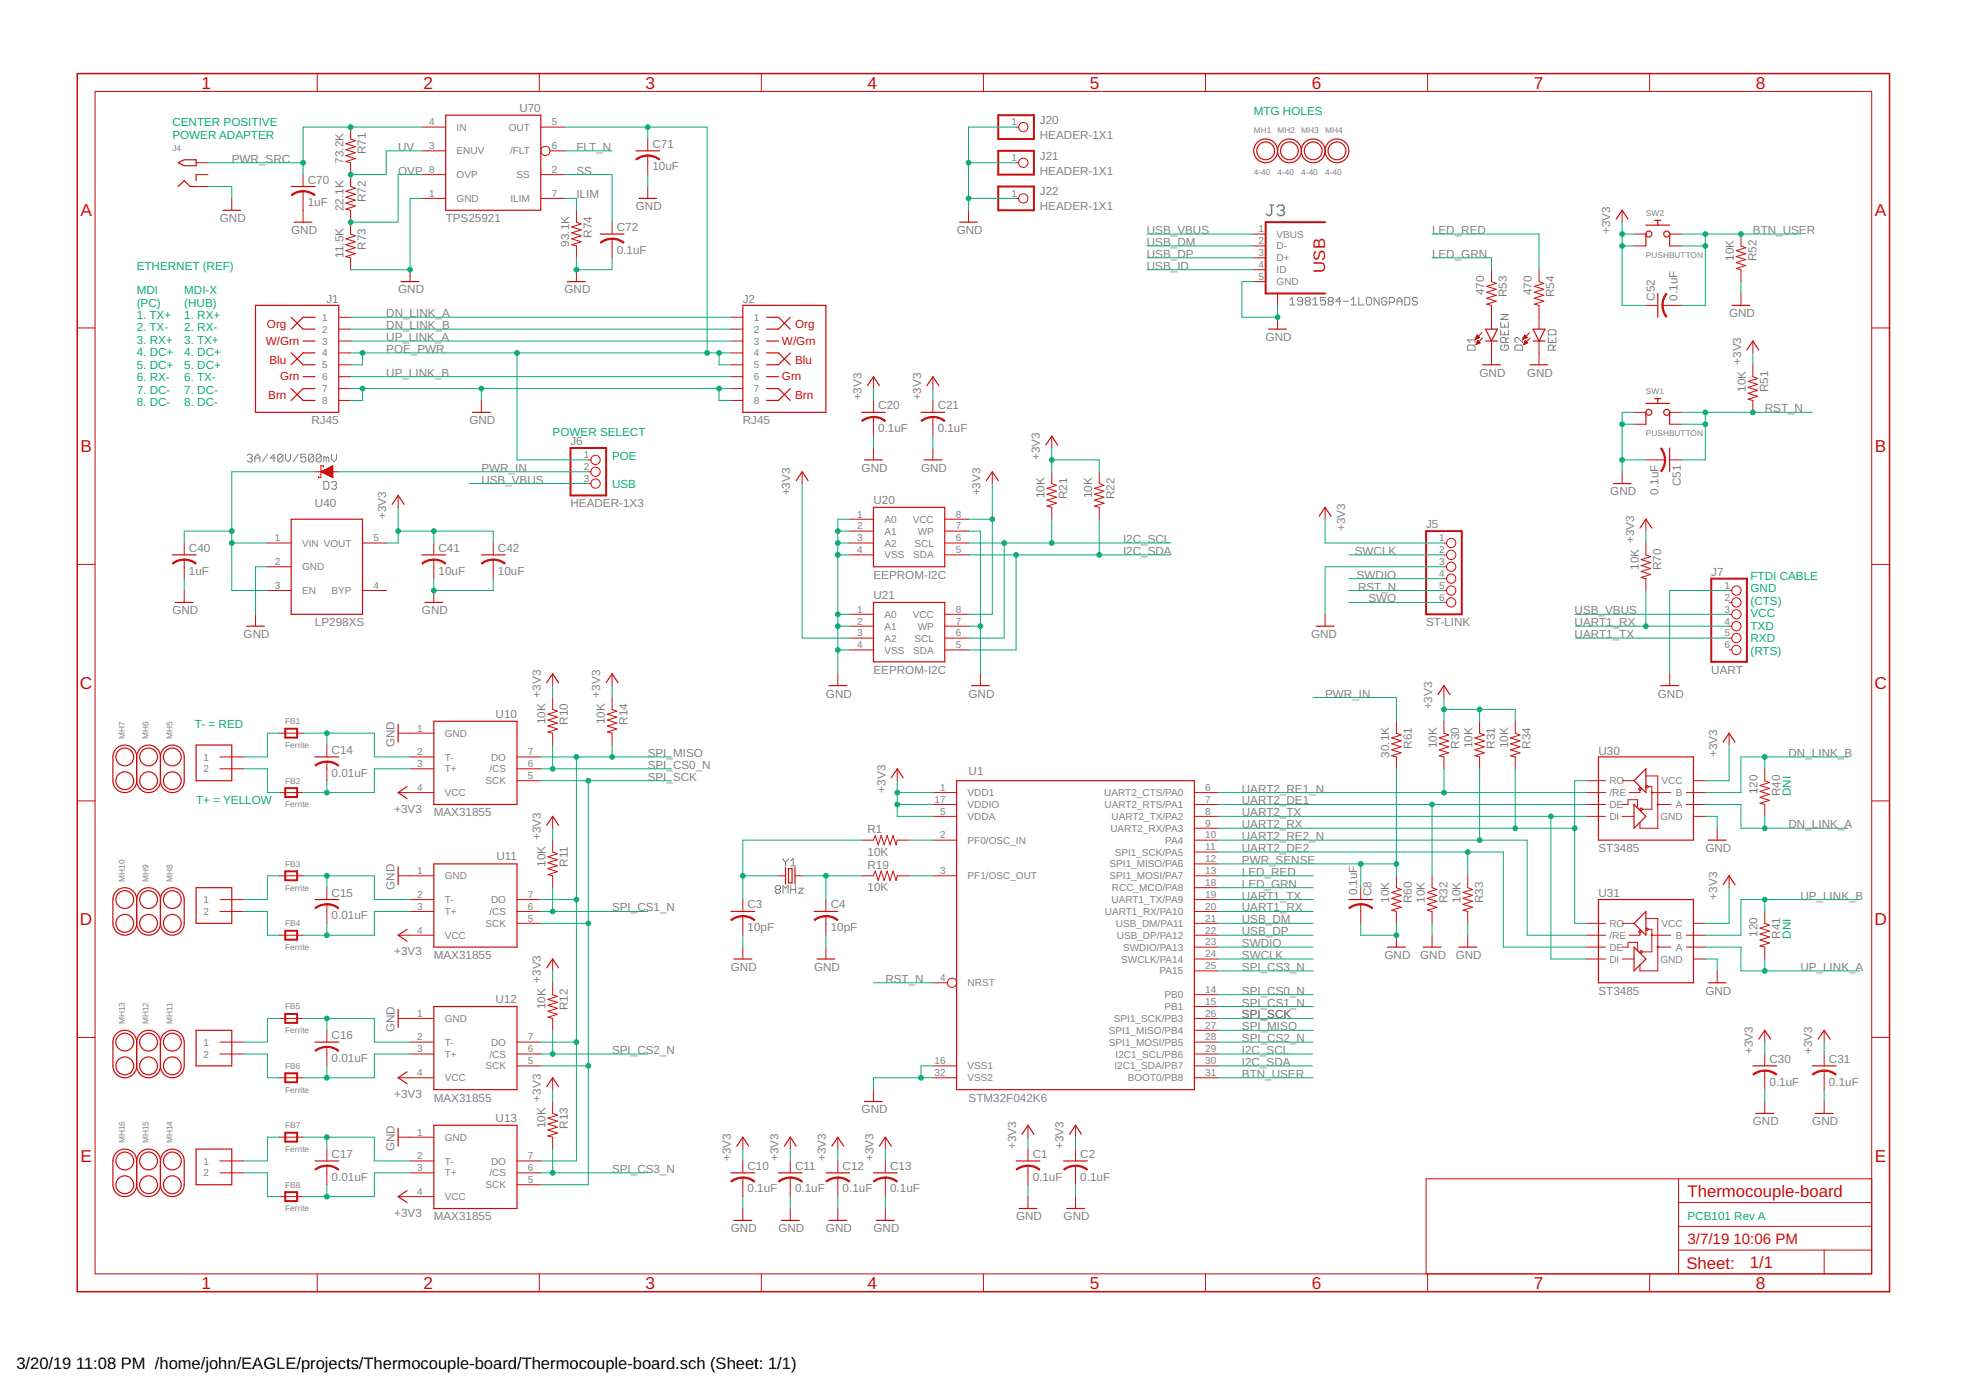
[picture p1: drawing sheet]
<svg xmlns="http://www.w3.org/2000/svg" width="420mm" height="297mm" viewBox="0 0 420 297" stroke-linecap="round" stroke-linejoin="round" font-family="sans-serif">
<defs><g id="words">
<g font-size="3.7" fill="#c90d0c">
<text x="43" y="18.9">1</text>
<text x="90.5" y="18.9">2</text>
<text x="138" y="18.9">3</text>
<text x="185.4" y="18.9">4</text>
<text x="232.9" y="18.9">5</text>
<text x="280.3" y="18.9">6</text>
<text x="327.8" y="18.9">7</text>
<text x="375.3" y="18.9">8</text>
<text x="17.2" y="46.1">A</text>
<text x="400.7" y="46.1">A</text>
<text x="17.2" y="96.6">B</text>
<text x="400.7" y="96.6">B</text>
<text x="17.1" y="147.2">C</text>
<text x="400.6" y="147.2">C</text>
<text x="17.1" y="197.7">D</text>
<text x="400.6" y="197.7">D</text>
<text x="17.2" y="248.2">E</text>
<text x="400.7" y="248.2">E</text>
<text x="43" y="275.4">1</text>
<text x="90.5" y="275.4">2</text>
<text x="138" y="275.4">3</text>
<text x="185.4" y="275.4">4</text>
<text x="232.9" y="275.4">5</text>
<text x="280.3" y="275.4">6</text>
<text x="327.8" y="275.4">7</text>
<text x="375.3" y="275.4">8</text>
</g>
<g font-size="3.6" fill="#c90d0c">
<text x="283.2" y="58.3" transform="rotate(-90 283.2 58.3)">USB</text>
<text x="360.6" y="255.7">Thermocouple-board</text>
<text x="360.4" y="271.1">Sheet:</text>
<text x="374" y="271">1/1</text>
</g>
<g font-size="3.5">
<text x="3.5" y="292.5">3/20/19</text>
<text x="16.3" y="292.5">11:08 PM /home/john/EAGLE/projects/Thermocouple-board/Thermocouple-board.sch (Sheet: 1/1)</text>
</g>
<g font-size="3.2" fill="#c90d0c">
<text x="360.6" y="265.9">3/7/19</text>
<text x="370.5" y="265.9">10:06 PM</text>
</g>
<g font-size="2.5" fill="#808080">
<text x="111" y="23.9">U70</text>
<text x="222.2" y="29.7">HEADER-1X1</text>
<text x="222.2" y="26.5">J20</text>
<text x="49.5" y="34.8">PWR_SRC</text>
<text x="73.4" y="34.9" transform="rotate(-90 73.4 34.9)">73.2K</text>
<text x="78.2" y="33" transform="rotate(-90 78.2 33)">R71</text>
<text x="85.1" y="32.2">UV</text>
<text x="123.2" y="32.2">FLT_N</text>
<text x="139.4" y="31.6">C71</text>
<text x="222.2" y="34.1">J21</text>
<text x="65.8" y="39.2">C70</text>
<text x="85.1" y="37.3">OVP</text>
<text x="123.2" y="37.3">SS</text>
<text x="139.4" y="36.4">10uF</text>
<text x="222.2" y="37.3">HEADER-1X1</text>
<text x="222.2" y="41.8">J22</text>
<text x="47" y="47.5">GND</text>
<text x="65.8" y="44">1uF</text>
<text x="73.4" y="45.1" transform="rotate(-90 73.4 45.1)">22.1K</text>
<text x="78.2" y="43.2" transform="rotate(-90 78.2 43.2)">R72</text>
<text x="95.2" y="47.5">TPS25921</text>
<text x="123.2" y="42.4">ILIM</text>
<text x="135.9" y="44.9">GND</text>
<text x="222.2" y="44.9">HEADER-1X1</text>
<text x="62.2" y="50">GND</text>
<text x="78.2" y="53.3" transform="rotate(-90 78.2 53.3)">R73</text>
<text x="121.7" y="52.7" transform="rotate(-90 121.7 52.7)">93.1K</text>
<text x="126.5" y="50.8" transform="rotate(-90 126.5 50.8)">R74</text>
<text x="131.8" y="49.4">C72</text>
<text x="204.5" y="50">GND</text>
<text x="245.1" y="50">USB_VBUS</text>
<text x="245.1" y="52.6">USB_DM</text>
<text x="306" y="50">LED_RED</text>
<text x="344.1" y="50" transform="rotate(-90 344.1 50)">+3V3</text>
<text x="374.6" y="50">BTN_USER</text>
<text x="73.4" y="55.1" transform="rotate(-90 73.4 55.1)">11.5K</text>
<text x="131.8" y="54.2">0.1uF</text>
<text x="245.1" y="55.1">USB_DP</text>
<text x="245.1" y="57.6">USB_ID</text>
<text x="306" y="55.1">LED_GRN</text>
<text x="370.6" y="55.7" transform="rotate(-90 370.6 55.7)">10K</text>
<text x="375.4" y="55.9" transform="rotate(-90 375.4 55.9)">R52</text>
<text x="69.7" y="64.7">J1</text>
<text x="85.1" y="62.7">GND</text>
<text x="120.6" y="62.7">GND</text>
<text x="158.7" y="64.7">J2</text>
<text x="317.2" y="63.1" transform="rotate(-90 317.2 63.1)">470</text>
<text x="322" y="63.5" transform="rotate(-90 322 63.5)">R53</text>
<text x="327.4" y="63.1" transform="rotate(-90 327.4 63.1)">470</text>
<text x="332.2" y="63.5" transform="rotate(-90 332.2 63.5)">R54</text>
<text x="353.7" y="64.2" transform="rotate(-90 353.7 64.2)">C52</text>
<text x="358.5" y="64.2" transform="rotate(-90 358.5 64.2)">0.1uF</text>
<text x="82.5" y="67.8">DN_LINK_A</text>
<text x="82.5" y="70.3">DN_LINK_B</text>
<text x="369.5" y="67.8">GND</text>
<text x="82.5" y="72.9">UP_LINK_A</text>
<text x="82.5" y="75.4">POE_PWR</text>
<text x="270.5" y="72.9">GND</text>
<text x="372.1" y="78" transform="rotate(-90 372.1 78)">+3V3</text>
<text x="82.5" y="80.5">UP_LINK_B</text>
<text x="316.2" y="80.5">GND</text>
<text x="326.4" y="80.5">GND</text>
<text x="373.1" y="83.7" transform="rotate(-90 373.1 83.7)">10K</text>
<text x="377.9" y="83.8" transform="rotate(-90 377.9 83.8)">R51</text>
<text x="184.1" y="85.6" transform="rotate(-90 184.1 85.6)">+3V3</text>
<text x="187.7" y="87.5">C20</text>
<text x="196.8" y="85.6" transform="rotate(-90 196.8 85.6)">+3V3</text>
<text x="200.4" y="87.5">C21</text>
<text x="377.2" y="88.1">RST_N</text>
<text x="66.6" y="90.6">RJ45</text>
<text x="100.3" y="90.6">GND</text>
<text x="121.9" y="95.1">J6</text>
<text x="158.7" y="90.6">RJ45</text>
<text x="187.7" y="92.3">0.1uF</text>
<text x="200.4" y="92.3">0.1uF</text>
<text x="102.9" y="100.8">PWR_IN</text>
<text x="184.1" y="100.8">GND</text>
<text x="196.8" y="100.8">GND</text>
<text x="222.2" y="98.3" transform="rotate(-90 222.2 98.3)">+3V3</text>
<text x="102.9" y="103.3">USB_VBUS</text>
<text x="168.9" y="105.9" transform="rotate(-90 168.9 105.9)">+3V3</text>
<text x="186.7" y="107.7">U20</text>
<text x="209.5" y="105.9" transform="rotate(-90 209.5 105.9)">+3V3</text>
<text x="223.2" y="106.5" transform="rotate(-90 223.2 106.5)">10K</text>
<text x="228" y="106.6" transform="rotate(-90 228 106.6)">R21</text>
<text x="233.4" y="106.5" transform="rotate(-90 233.4 106.5)">10K</text>
<text x="238.2" y="106.6" transform="rotate(-90 238.2 106.6)">R22</text>
<text x="344.1" y="105.9">GND</text>
<text x="354.4" y="105.7" transform="rotate(-90 354.4 105.7)">0.1uF</text>
<text x="359.2" y="103.9" transform="rotate(-90 359.2 103.9)">C51</text>
<text x="67.3" y="108.4">U40</text>
<text x="82.5" y="111" transform="rotate(-90 82.5 111)">+3V3</text>
<text x="121.9" y="108.4">HEADER-1X3</text>
<text x="287.5" y="113.5" transform="rotate(-90 287.5 113.5)">+3V3</text>
<text x="304.8" y="112.9">J5</text>
<text x="40.4" y="117.9">C40</text>
<text x="93.7" y="117.9">C41</text>
<text x="106.4" y="117.9">C42</text>
<text x="240" y="116">I2C_SCL</text>
<text x="240" y="118.6">I2C_SDA</text>
<text x="289.5" y="118.6">SWCLK</text>
<text x="349.2" y="116" transform="rotate(-90 349.2 116)">+3V3</text>
<text x="40.4" y="122.8">1uF</text>
<text x="93.7" y="122.8">10uF</text>
<text x="106.4" y="122.8">10uF</text>
<text x="186.7" y="123.7">EEPROM-I2C</text>
<text x="290" y="123.7">SWDIO</text>
<text x="350.2" y="121.8" transform="rotate(-90 350.2 121.8)">10K</text>
<text x="355" y="121.9" transform="rotate(-90 355 121.9)">R70</text>
<text x="365.7" y="123">J7</text>
<text x="36.8" y="131.3">GND</text>
<text x="90.2" y="131.3">GND</text>
<text x="186.7" y="128">U21</text>
<text x="290.2" y="126.2">RST_N</text>
<text x="292.5" y="128.7">SWO</text>
<text x="336.5" y="131.3">USB_VBUS</text>
<text x="52.1" y="136.4">GND</text>
<text x="67.3" y="133.8">LP298XS</text>
<text x="280.2" y="136.4">GND</text>
<text x="304.8" y="133.8">ST-LINK</text>
<text x="336.5" y="133.8">UART1_RX</text>
<text x="336.5" y="136.4">UART1_TX</text>
<text x="186.7" y="144">EEPROM-I2C</text>
<text x="365.7" y="144">UART</text>
<text x="115.6" y="149.1" transform="rotate(-90 115.6 149.1)">+3V3</text>
<text x="128.3" y="149.1" transform="rotate(-90 128.3 149.1)">+3V3</text>
<text x="176.5" y="149.1">GND</text>
<text x="207" y="149.1">GND</text>
<text x="283.2" y="149.1">PWR_IN</text>
<text x="354.3" y="149.1">GND</text>
<text x="105.9" y="153.4">U10</text>
<text x="116.6" y="154.8" transform="rotate(-90 116.6 154.8)">10K</text>
<text x="121.4" y="154.9" transform="rotate(-90 121.4 154.9)">R10</text>
<text x="129.3" y="154.8" transform="rotate(-90 129.3 154.8)">10K</text>
<text x="134.1" y="154.9" transform="rotate(-90 134.1 154.9)">R14</text>
<text x="306" y="151.6" transform="rotate(-90 306 151.6)">+3V3</text>
<text x="70.9" y="161.1">C14</text>
<text x="84.3" y="159.7" transform="rotate(-90 84.3 159.7)">GND</text>
<text x="138.4" y="161.8">SPI_MISO</text>
<text x="296.9" y="161.9" transform="rotate(-90 296.9 161.9)">30.1K</text>
<text x="301.7" y="160" transform="rotate(-90 301.7 160)">R61</text>
<text x="307.1" y="159.9" transform="rotate(-90 307.1 159.9)">10K</text>
<text x="311.9" y="160" transform="rotate(-90 311.9 160)">R30</text>
<text x="314.7" y="159.9" transform="rotate(-90 314.7 159.9)">10K</text>
<text x="319.5" y="160" transform="rotate(-90 319.5 160)">R31</text>
<text x="322.3" y="159.9" transform="rotate(-90 322.3 159.9)">10K</text>
<text x="327.1" y="160" transform="rotate(-90 327.1 160)">R34</text>
<text x="341.6" y="161.2">U30</text>
<text x="367" y="161.8" transform="rotate(-90 367 161.8)">+3V3</text>
<text x="382.2" y="161.8">DN_LINK_B</text>
<text x="70.9" y="165.9">0.01uF</text>
<text x="138.4" y="164.3">SPI_CS0_N</text>
<text x="138.4" y="166.8">SPI_SCK</text>
<text x="207" y="165.6">U1</text>
<text x="84.3" y="173.7">+3V3</text>
<text x="189.2" y="169.4" transform="rotate(-90 189.2 169.4)">+3V3</text>
<text x="265.4" y="169.4">UART2_RE1_N</text>
<text x="265.4" y="171.9">UART2_DE1</text>
<text x="375.6" y="169.7" transform="rotate(-90 375.6 169.7)">120</text>
<text x="380.4" y="170.1" transform="rotate(-90 380.4 170.1)">R40</text>
<text x="92.7" y="174.5">MAX31855</text>
<text x="115.6" y="179.5" transform="rotate(-90 115.6 179.5)">+3V3</text>
<text x="185.4" y="178">R1</text>
<text x="265.4" y="174.5">UART2_TX</text>
<text x="265.4" y="177">UART2_RX</text>
<text x="265.4" y="179.5">UART2_RE2_N</text>
<text x="382.2" y="177">DN_LINK_A</text>
<text x="106.1" y="183.9">U11</text>
<text x="116.6" y="185.2" transform="rotate(-90 116.6 185.2)">10K</text>
<text x="121.4" y="185.2" transform="rotate(-90 121.4 185.2)">R11</text>
<text x="185.4" y="182.8">10K</text>
<text x="185.4" y="185.7">R19</text>
<text x="265.4" y="182.1">UART2_DE2</text>
<text x="265.4" y="184.6">PWR_SENSE</text>
<text x="341.6" y="182.1">ST3485</text>
<text x="364.5" y="182.1">GND</text>
<text x="70.9" y="191.6">C15</text>
<text x="84.3" y="190.2" transform="rotate(-90 84.3 190.2)">GND</text>
<text x="185.4" y="190.5">10K</text>
<text x="265.4" y="189.7">LED_GRN</text>
<text x="265.4" y="187.2">LED_RED</text>
<text x="290" y="191.3" transform="rotate(-90 290 191.3)">0.1uF</text>
<text x="293.1" y="191.5" transform="rotate(-90 293.1 191.5)">C8</text>
<text x="341.6" y="191.7">U31</text>
<text x="70.9" y="196.4">0.01uF</text>
<text x="130.8" y="194.8">SPI_CS1_N</text>
<text x="159.8" y="194.1">C3</text>
<text x="177.5" y="194.1">C4</text>
<text x="265.4" y="197.3">USB_DM</text>
<text x="265.4" y="194.8">UART1_RX</text>
<text x="265.4" y="192.2">UART1_TX</text>
<text x="296.9" y="192.9" transform="rotate(-90 296.9 192.9)">10K</text>
<text x="301.7" y="193" transform="rotate(-90 301.7 193)">R60</text>
<text x="304.5" y="192.9" transform="rotate(-90 304.5 192.9)">10K</text>
<text x="309.3" y="193" transform="rotate(-90 309.3 193)">R32</text>
<text x="312.1" y="192.9" transform="rotate(-90 312.1 192.9)">10K</text>
<text x="316.9" y="193" transform="rotate(-90 316.9 193)">R33</text>
<text x="367" y="192.2" transform="rotate(-90 367 192.2)">+3V3</text>
<text x="384.8" y="192.2">UP_LINK_B</text>
<text x="159.8" y="199">10pF</text>
<text x="177.5" y="199">10pF</text>
<text x="265.4" y="202.4">SWDIO</text>
<text x="265.4" y="199.8">USB_DP</text>
<text x="375.6" y="200.2" transform="rotate(-90 375.6 200.2)">120</text>
<text x="380.4" y="200.6" transform="rotate(-90 380.4 200.6)">R41</text>
<text x="84.3" y="204.2">+3V3</text>
<text x="92.7" y="204.9">MAX31855</text>
<text x="156.2" y="207.5">GND</text>
<text x="174" y="207.5">GND</text>
<text x="265.4" y="207.5">SPI_CS3_N</text>
<text x="265.4" y="204.9">SWCLK</text>
<text x="295.9" y="204.9">GND</text>
<text x="303.5" y="204.9">GND</text>
<text x="311.1" y="204.9">GND</text>
<text x="384.8" y="207.5">UP_LINK_A</text>
<text x="105.9" y="214.3">U12</text>
<text x="115.6" y="210" transform="rotate(-90 115.6 210)">+3V3</text>
<text x="116.6" y="215.7" transform="rotate(-90 116.6 215.7)">10K</text>
<text x="121.4" y="215.8" transform="rotate(-90 121.4 215.8)">R12</text>
<text x="189.2" y="210">RST_N</text>
<text x="265.4" y="212.5">SPI_CS0_N</text>
<text x="265.4" y="215.1">SPI_CS1_N</text>
<text x="341.6" y="212.5">ST3485</text>
<text x="364.5" y="212.5">GND</text>
<text x="84.3" y="220.6" transform="rotate(-90 84.3 220.6)">GND</text>
<text x="265.4" y="217.6">SPI_SCK</text>
<text x="265.4" y="220.2">SPI_MISO</text>
<text x="70.9" y="226.9">0.01uF</text>
<text x="70.9" y="222.1">C16</text>
<text x="130.8" y="225.2">SPI_CS2_N</text>
<text x="265.4" y="222.7">SPI_CS2_N</text>
<text x="265.4" y="225.2">I2C_SCL</text>
<text x="265.4" y="227.8">I2C_SDA</text>
<text x="374.6" y="225.2" transform="rotate(-90 374.6 225.2)">+3V3</text>
<text x="378.2" y="227.1">C30</text>
<text x="387.3" y="225.2" transform="rotate(-90 387.3 225.2)">+3V3</text>
<text x="390.9" y="227.1">C31</text>
<text x="265.4" y="230.3">BTN_USER</text>
<text x="378.2" y="232">0.1uF</text>
<text x="390.9" y="232">0.1uF</text>
<text x="84.3" y="234.6">+3V3</text>
<text x="92.7" y="235.4">MAX31855</text>
<text x="105.9" y="239.7">U13</text>
<text x="115.6" y="235.4" transform="rotate(-90 115.6 235.4)">+3V3</text>
<text x="184.1" y="237.9">GND</text>
<text x="207" y="235.4">STM32F042K6</text>
<text x="116.6" y="241.1" transform="rotate(-90 116.6 241.1)">10K</text>
<text x="121.4" y="241.2" transform="rotate(-90 121.4 241.2)">R13</text>
<text x="217.2" y="245.6" transform="rotate(-90 217.2 245.6)">+3V3</text>
<text x="227.3" y="245.6" transform="rotate(-90 227.3 245.6)">+3V3</text>
<text x="374.6" y="240.5">GND</text>
<text x="387.3" y="240.5">GND</text>
<text x="70.9" y="247.5">C17</text>
<text x="84.3" y="246" transform="rotate(-90 84.3 246)">GND</text>
<text x="130.8" y="250.6">SPI_CS3_N</text>
<text x="156.2" y="248.1" transform="rotate(-90 156.2 248.1)">+3V3</text>
<text x="159.8" y="250">C10</text>
<text x="166.4" y="248.1" transform="rotate(-90 166.4 248.1)">+3V3</text>
<text x="169.9" y="250">C11</text>
<text x="176.5" y="248.1" transform="rotate(-90 176.5 248.1)">+3V3</text>
<text x="180.1" y="250">C12</text>
<text x="186.7" y="248.1" transform="rotate(-90 186.7 248.1)">+3V3</text>
<text x="190.2" y="250">C13</text>
<text x="220.7" y="247.5">C1</text>
<text x="230.9" y="247.5">C2</text>
<text x="70.9" y="252.3">0.01uF</text>
<text x="159.8" y="254.8">0.1uF</text>
<text x="169.9" y="254.8">0.1uF</text>
<text x="180.1" y="254.8">0.1uF</text>
<text x="190.2" y="254.8">0.1uF</text>
<text x="220.7" y="252.3">0.1uF</text>
<text x="230.9" y="252.3">0.1uF</text>
<text x="84.3" y="260">+3V3</text>
<text x="92.7" y="260.8">MAX31855</text>
<text x="156.2" y="263.3">GND</text>
<text x="166.4" y="263.3">GND</text>
<text x="176.5" y="263.3">GND</text>
<text x="186.7" y="263.3">GND</text>
<text x="217.2" y="260.8">GND</text>
<text x="227.3" y="260.8">GND</text>
</g>
<g font-size="2.5" fill="#0dab76">
<text x="36.8" y="27">CENTER POSITIVE</text>
<text x="36.8" y="29.7">POWER ADAPTER</text>
<text x="267.9" y="24.6">MTG HOLES</text>
<text x="29.2" y="57.6">ETHERNET (REF)</text>
<text x="29.2" y="62.8">MDI</text>
<text x="29.2" y="65.5">(PC)</text>
<text x="39.4" y="62.8">MDI-X</text>
<text x="39.4" y="65.5">(HUB)</text>
<text x="29.2" y="68.2">1. TX+</text>
<text x="29.2" y="70.8">2. TX-</text>
<text x="39.4" y="68.2">1. RX+</text>
<text x="39.4" y="70.8">2. RX-</text>
<text x="29.2" y="73.5">3. RX+</text>
<text x="29.2" y="76.2">4. DC+</text>
<text x="39.4" y="73.5">3. TX+</text>
<text x="39.4" y="76.2">4. DC+</text>
<text x="29.2" y="78.8">5. DC+</text>
<text x="29.2" y="81.5">6. RX-</text>
<text x="39.4" y="78.8">5. DC+</text>
<text x="39.4" y="81.5">6. TX-</text>
<text x="29.2" y="84.2">7. DC-</text>
<text x="29.2" y="86.8">8. DC-</text>
<text x="39.4" y="84.2">7. DC-</text>
<text x="39.4" y="86.8">8. DC-</text>
<text x="118.1" y="93.2">POWER SELECT</text>
<text x="130.8" y="98.3">POE</text>
<text x="130.8" y="104.4">USB</text>
<text x="374.1" y="123.9">FTDI CABLE</text>
<text x="374.1" y="126.6">GND</text>
<text x="374.1" y="129.2">(CTS)</text>
<text x="374.1" y="131.9">VCC</text>
<text x="374.1" y="134.6">TXD</text>
<text x="374.1" y="137.2">RXD</text>
<text x="374.1" y="139.9">(RTS)</text>
<text x="41.7" y="155.7">T- = RED</text>
<text x="41.9" y="171.9">T+ = YELLOW</text>
<text x="382.7" y="170.1" transform="rotate(-90 382.7 170.1)">DNI</text>
<text x="382.7" y="200.6" transform="rotate(-90 382.7 200.6)">DNI</text>
<text x="360.6" y="260.8">PCB101 Rev A</text>
</g>
<g font-size="2.5" fill="#c90d0c">
<text x="57" y="70.1">Org</text>
<text x="169.9" y="70.1">Org</text>
<text x="56.8" y="73.6">W/Grn</text>
<text x="57.6" y="77.7">Blu</text>
<text x="167.1" y="73.6">W/Grn</text>
<text x="169.9" y="77.7">Blu</text>
<text x="59.8" y="81.3">Grn</text>
<text x="167.1" y="81.3">Grn</text>
<text x="57.3" y="85.3">Brn</text>
<text x="169.9" y="85.3">Brn</text>
</g>
<g font-size="2.1" fill="#808080">
<text x="91.7" y="26.8">4</text>
<text x="97.6" y="27.9">IN</text>
<text x="108.7" y="27.9">OUT</text>
<text x="117.9" y="26.8">5</text>
<text x="216.2" y="26.8">1</text>
<text x="91.7" y="31.9">3</text>
<text x="97.6" y="33">ENUV</text>
<text x="109" y="33">/FLT</text>
<text x="117.9" y="31.9">6</text>
<text x="216.2" y="34.4">1</text>
<text x="91.7" y="37">8</text>
<text x="97.6" y="38.1">OVP</text>
<text x="110.4" y="38.1">SS</text>
<text x="117.9" y="37">2</text>
<text x="91.7" y="42">1</text>
<text x="97.6" y="43.2">GND</text>
<text x="109.1" y="43.2">ILIM</text>
<text x="117.9" y="42">7</text>
<text x="216.2" y="42">1</text>
<text x="268.9" y="52.2">2</text>
<text x="268.9" y="49.7">1</text>
<text x="272.8" y="53.3">D-</text>
<text x="272.8" y="50.8">VBUS</text>
<text x="268.9" y="54.7">3</text>
<text x="268.9" y="59.8">5</text>
<text x="268.9" y="57.3">4</text>
<text x="272.8" y="55.9">D+</text>
<text x="272.8" y="58.4">ID</text>
<text x="272.8" y="60.9">GND</text>
<text x="68.9" y="68.6">1</text>
<text x="68.9" y="71.1">2</text>
<text x="161.1" y="68.6">1</text>
<text x="161.1" y="71.1">2</text>
<text x="68.9" y="73.6">3</text>
<text x="68.9" y="76.2">4</text>
<text x="161.1" y="73.6">3</text>
<text x="161.1" y="76.2">4</text>
<text x="68.9" y="83.8">7</text>
<text x="68.9" y="81.3">6</text>
<text x="68.9" y="78.7">5</text>
<text x="161.1" y="83.8">7</text>
<text x="161.1" y="81.3">6</text>
<text x="161.1" y="78.7">5</text>
<text x="68.9" y="86.3">8</text>
<text x="161.1" y="86.3">8</text>
<text x="124.7" y="97.9">1</text>
<text x="124.7" y="100.5">2</text>
<text x="124.7" y="103">3</text>
<text x="183.2" y="110.6">1</text>
<text x="183.2" y="113.1">2</text>
<text x="189" y="111.7">A0</text>
<text x="195.1" y="111.7">VCC</text>
<text x="204.3" y="113.1">7</text>
<text x="204.3" y="110.6">8</text>
<text x="58.7" y="115.7">1</text>
<text x="64.6" y="116.8">VIN VOUT</text>
<text x="79.8" y="115.7">5</text>
<text x="183.2" y="118.2">4</text>
<text x="183.2" y="115.7">3</text>
<text x="189" y="119.3">VSS</text>
<text x="189" y="116.8">A2</text>
<text x="189" y="114.3">A1</text>
<text x="195.2" y="119.3">SDA</text>
<text x="195.4" y="116.8">SCL</text>
<text x="196.1" y="114.3">WP</text>
<text x="204.3" y="115.7">6</text>
<text x="204.3" y="118.2">5</text>
<text x="307.6" y="115.7">1</text>
<text x="307.6" y="118.2">2</text>
<text x="58.7" y="120.8">2</text>
<text x="58.7" y="125.8">3</text>
<text x="64.6" y="121.9">GND</text>
<text x="79.8" y="125.8">4</text>
<text x="307.6" y="120.8">3</text>
<text x="307.6" y="123.3">4</text>
<text x="307.6" y="125.8">5</text>
<text x="368.6" y="125.8">1</text>
<text x="64.6" y="127">EN</text>
<text x="70.9" y="127">BYP</text>
<text x="183.2" y="130.9">1</text>
<text x="204.3" y="130.9">8</text>
<text x="307.6" y="128.4">6</text>
<text x="368.6" y="128.4">2</text>
<text x="368.6" y="130.9">3</text>
<text x="183.2" y="136">3</text>
<text x="183.2" y="133.5">2</text>
<text x="189" y="137.1">A2</text>
<text x="189" y="132">A0</text>
<text x="189" y="134.6">A1</text>
<text x="195.1" y="132">VCC</text>
<text x="195.4" y="137.1">SCL</text>
<text x="196.1" y="134.6">WP</text>
<text x="204.3" y="133.5">7</text>
<text x="204.3" y="136">6</text>
<text x="368.6" y="133.5">4</text>
<text x="368.6" y="136">5</text>
<text x="183.2" y="138.5">4</text>
<text x="189" y="139.7">VSS</text>
<text x="195.2" y="139.7">SDA</text>
<text x="204.3" y="138.5">5</text>
<text x="368.6" y="138.5">6</text>
<text x="89.2" y="156.3">1</text>
<text x="89.2" y="161.4">2</text>
<text x="95" y="157.4">GND</text>
<text x="112.8" y="161.4">7</text>
<text x="43.5" y="162.5">1</text>
<text x="43.5" y="165.1">2</text>
<text x="89.2" y="163.9">3</text>
<text x="95" y="162.5">T-</text>
<text x="95" y="165.1">T+</text>
<text x="103.7" y="167.6">SCK</text>
<text x="104.6" y="165.1">/CS</text>
<text x="105" y="162.5">DO</text>
<text x="112.8" y="166.5">5</text>
<text x="112.8" y="163.9">6</text>
<text x="343.9" y="167.6">RO</text>
<text x="355.1" y="167.6">VCC</text>
<text x="89.2" y="169">4</text>
<text x="95" y="170.1">VCC</text>
<text x="199.7" y="171.6">17</text>
<text x="200.9" y="169">1</text>
<text x="206.8" y="170.1">VDD1</text>
<text x="206.8" y="172.7">VDDIO</text>
<text x="236" y="170.1">UART2_CTS/PA0</text>
<text x="236" y="172.7">UART2_RTS/PA1</text>
<text x="257.6" y="171.6">7</text>
<text x="257.6" y="169">6</text>
<text x="343.9" y="170.1">/RE</text>
<text x="343.9" y="172.7">DE</text>
<text x="358.2" y="170.1">B</text>
<text x="358.2" y="172.7">A</text>
<text x="200.9" y="179.2">2</text>
<text x="200.9" y="174.1">5</text>
<text x="206.8" y="175.2">VDDA</text>
<text x="237.3" y="177.8">UART2_RX/PA3</text>
<text x="237.5" y="175.2">UART2_TX/PA2</text>
<text x="257.6" y="179.2">10</text>
<text x="257.6" y="176.6">9</text>
<text x="257.6" y="174.1">8</text>
<text x="343.9" y="175.2">DI</text>
<text x="354.8" y="175.2">GND</text>
<text x="206.8" y="180.3">PF0/OSC_IN</text>
<text x="237.1" y="185.4">SPI1_MISO/PA6</text>
<text x="238.2" y="182.8">SPI1_SCK/PA5</text>
<text x="249" y="180.3">PA4</text>
<text x="257.6" y="184.3">12</text>
<text x="257.6" y="181.7">11</text>
<text x="89.2" y="186.8">1</text>
<text x="89.2" y="191.9">2</text>
<text x="95" y="187.9">GND</text>
<text x="112.8" y="191.9">7</text>
<text x="200.9" y="186.8">3</text>
<text x="206.8" y="187.9">PF1/OSC_OUT</text>
<text x="237.1" y="187.9">SPI1_MOSI/PA7</text>
<text x="237.6" y="190.5">RCC_MCO/PA8</text>
<text x="257.6" y="191.9">19</text>
<text x="257.6" y="189.3">18</text>
<text x="257.6" y="186.8">13</text>
<text x="43.5" y="193">1</text>
<text x="43.5" y="195.5">2</text>
<text x="89.2" y="194.4">3</text>
<text x="95" y="193">T-</text>
<text x="95" y="195.5">T+</text>
<text x="104.6" y="195.5">/CS</text>
<text x="105" y="193">DO</text>
<text x="112.8" y="197">5</text>
<text x="112.8" y="194.4">6</text>
<text x="236.1" y="195.5">UART1_RX/PA10</text>
<text x="237.5" y="193">UART1_TX/PA9</text>
<text x="257.6" y="197">21</text>
<text x="257.6" y="194.4">20</text>
<text x="89.2" y="199.5">4</text>
<text x="95" y="200.6">VCC</text>
<text x="103.7" y="198.1">SCK</text>
<text x="238.5" y="198.1">USB_DM/PA11</text>
<text x="238.7" y="200.6">USB_DP/PA12</text>
<text x="240" y="203.2">SWDIO/PA13</text>
<text x="257.6" y="202">23</text>
<text x="257.6" y="199.5">22</text>
<text x="343.9" y="198.1">RO</text>
<text x="343.9" y="200.6">/RE</text>
<text x="343.9" y="203.2">DE</text>
<text x="355.1" y="198.1">VCC</text>
<text x="358.2" y="200.6">B</text>
<text x="358.2" y="203.2">A</text>
<text x="200.9" y="209.7">4</text>
<text x="239.6" y="205.7">SWCLK/PA14</text>
<text x="247.8" y="208.2">PA15</text>
<text x="257.6" y="204.6">24</text>
<text x="257.6" y="207.1">25</text>
<text x="343.9" y="205.7">DI</text>
<text x="354.8" y="205.7">GND</text>
<text x="206.8" y="210.8">NRST</text>
<text x="248.9" y="215.8">PB1</text>
<text x="248.9" y="213.3">PB0</text>
<text x="257.6" y="214.7">15</text>
<text x="257.6" y="212.2">14</text>
<text x="89.2" y="217.3">1</text>
<text x="95" y="218.4">GND</text>
<text x="237" y="220.9">SPI1_MISO/PB4</text>
<text x="238.1" y="218.4">SPI1_SCK/PB3</text>
<text x="257.6" y="217.3">26</text>
<text x="257.6" y="219.8">27</text>
<text x="43.5" y="223.5">1</text>
<text x="43.5" y="226">2</text>
<text x="89.2" y="222.3">2</text>
<text x="89.2" y="224.9">3</text>
<text x="95" y="223.5">T-</text>
<text x="95" y="226">T+</text>
<text x="104.6" y="226">/CS</text>
<text x="105" y="223.5">DO</text>
<text x="112.8" y="227.4">5</text>
<text x="112.8" y="224.9">6</text>
<text x="112.8" y="222.3">7</text>
<text x="199.7" y="227.4">16</text>
<text x="237" y="223.5">SPI1_MOSI/PB5</text>
<text x="238.4" y="226">I2C1_SCL/PB6</text>
<text x="257.6" y="224.9">29</text>
<text x="257.6" y="222.3">28</text>
<text x="257.6" y="227.4">30</text>
<text x="89.2" y="230">4</text>
<text x="95" y="231.1">VCC</text>
<text x="103.7" y="228.5">SCK</text>
<text x="199.7" y="230">32</text>
<text x="206.8" y="231.1">VSS2</text>
<text x="206.8" y="228.5">VSS1</text>
<text x="238.2" y="228.5">I2C1_SDA/PB7</text>
<text x="241" y="231.1">BOOT0/PB8</text>
<text x="257.6" y="230">31</text>
<text x="89.2" y="242.7">1</text>
<text x="95" y="243.8">GND</text>
<text x="43.5" y="248.9">1</text>
<text x="43.5" y="251.4">2</text>
<text x="89.2" y="247.7">2</text>
<text x="89.2" y="250.3">3</text>
<text x="95" y="248.9">T-</text>
<text x="95" y="251.4">T+</text>
<text x="104.6" y="251.4">/CS</text>
<text x="105" y="248.9">DO</text>
<text x="112.8" y="250.3">6</text>
<text x="112.8" y="247.7">7</text>
<text x="89.2" y="255.4">4</text>
<text x="95" y="256.5">VCC</text>
<text x="103.7" y="253.9">SCK</text>
<text x="112.8" y="252.8">5</text>
</g>
<g font-size="1.8" fill="#808080">
<text x="267.9" y="28.4">MH1</text>
<text x="273" y="28.4">MH2</text>
<text x="278.1" y="28.4">MH3</text>
<text x="283.2" y="28.4">MH4</text>
<text x="36.8" y="32.2">J4</text>
<text x="267.9" y="37.3">4-40</text>
<text x="273" y="37.3">4-40</text>
<text x="278.1" y="37.3">4-40</text>
<text x="283.2" y="37.3">4-40</text>
<text x="351.8" y="46.2">SW2</text>
<text x="351.8" y="55.1">PUSHBUTTON</text>
<text x="351.8" y="84.3">SW1</text>
<text x="351.8" y="93.2">PUSHBUTTON</text>
<text x="61" y="154.8">FB1</text>
<text x="26.7" y="157.9" transform="rotate(-90 26.7 157.9)">MH7</text>
<text x="31.8" y="157.9" transform="rotate(-90 31.8 157.9)">MH6</text>
<text x="36.8" y="157.9" transform="rotate(-90 36.8 157.9)">MH5</text>
<text x="61" y="159.9">Ferrite</text>
<text x="61" y="167.5">FB2</text>
<text x="61" y="172.5">Ferrite</text>
<text x="61" y="185.2">FB3</text>
<text x="26.7" y="188.4" transform="rotate(-90 26.7 188.4)">MH10</text>
<text x="31.8" y="188.4" transform="rotate(-90 31.8 188.4)">MH9</text>
<text x="36.8" y="188.4" transform="rotate(-90 36.8 188.4)">MH8</text>
<text x="61" y="190.3">Ferrite</text>
<text x="61" y="197.9">FB4</text>
<text x="61" y="203">Ferrite</text>
<text x="61" y="215.7">FB5</text>
<text x="26.7" y="218.9" transform="rotate(-90 26.7 218.9)">MH13</text>
<text x="31.8" y="218.9" transform="rotate(-90 31.8 218.9)">MH12</text>
<text x="36.8" y="218.9" transform="rotate(-90 36.8 218.9)">MH11</text>
<text x="61" y="220.8">Ferrite</text>
<text x="61" y="228.4">FB6</text>
<text x="61" y="233.5">Ferrite</text>
<text x="26.7" y="244.3" transform="rotate(-90 26.7 244.3)">MH16</text>
<text x="31.8" y="244.3" transform="rotate(-90 31.8 244.3)">MH15</text>
<text x="36.8" y="244.3" transform="rotate(-90 36.8 244.3)">MH14</text>
<text x="61" y="241.1">FB7</text>
<text x="61" y="246.2">Ferrite</text>
<text x="61" y="253.8">FB8</text>
<text x="61" y="258.9">Ferrite</text>
</g>
</g></defs>
<g fill="none" stroke="#808080" stroke-width=".21">
<path d="M275.7 64.1l.5-.5v1.6M275.7 65.2h1M278.4 64.4h-.8l-.3-.3v-.3l.3-.2h.5l.3 .2v1.1l-.3 .3h-.5l-.3-.3M279.2 64.4l-.3 .2v.3l.3 .3h.5l.3-.3v-.3l-.3-.2M279.2 64.4l-.3-.3v-.3l.3-.2h.5l.3 .2v.3l-.3 .3M279.2 64.4h.5M280.6 65.2h1M280.6 64.1l.5-.5v1.6M283.3 63.6h-1.1v.8l.5-.3h.3l.3 .3v.5l-.3 .3h-.5l-.3-.3M284.1 64.4l-.3 .2v.3l.3 .3h.5l.3-.3v-.3l-.3-.2M284.1 64.4l-.3-.3v-.3l.3-.2h.5l.3 .2v.3l-.3 .3M284.1 64.4h.5"/>
<path d="M286.6 64.4h-1.1l.8-.8v1.6M287.1 64.4h1.1M288.8 65.2h1M288.8 64.1l.5-.5v1.6M290.4 63.6v1.6h1.1M292.3 63.6h.5l.3 .2v1.1l-.3 .3h-.5l-.3-.3v-1.1zM294.7 63.6v1.6l-1-1.6v1.6M296.4 63.8l-.3-.2h-.5l-.3 .2v1.1l.3 .3h.5l.3-.3v-.5h-.6M296.9 64.6h.8l.3-.2v-.6l-.3-.2h-.8v1.6M298.6 64.4h1M298.6 65.2v-1.1l.5-.5 .5 .5v1.1M300.2 63.6h.8l.3 .2v1.1l-.3 .3h-.8z"/>
<path d="M302.9 63.8l-.3-.2h-.5l-.3 .2v.3l.3 .3h.5l.3 .2v.3l-.3 .3h-.5l-.3-.3M313.6 74l.3-.3h1.1l.2 .3v.8h-1.6zM315.2 72.1v1.1M315.2 72.6h-1.6l.6 .6M320.7 68.8v1.1h1.6v-1.1M320.7 70.5v1h1.6v-1M320.7 67.2h1.6l-1.6 1.1h1.6M321 73.7l-.3 .3v.5l.3 .3h1.1l.2-.3v-.5l-.2-.3h-.6v.6M321.5 69.4v.5M321.5 71v.5M321.8 73.2v-.8l-.3-.3h-.5l-.3 .3v.8h1.6M322.3 72.1l-.5 .5"/>
<path d="M323.8 74l.2-.3h1.1l.3 .3v.8h-1.6zM325.4 72.1v1.1l-1.1-1.1h-.3l-.2 .3v.5l.2 .3M330.9 72.1v1.1h1.6v-1.1M330.9 70.7l.3-.2h1l.3 .2v.8h-1.6zM331.7 72.6v.6M332 74.8v-.8l-.3-.3h-.5l-.3 .3v.8h1.6M332.5 73.7l-.5 .6M52.8 97.3l.3-.2h.5l.3 .2v.3l-.3 .3M53.4 97.9h.2M53.6 97.9l.3 .2v.3l-.3 .3h-.5l-.3-.3M54.5 97.9h1M54.5 98.7v-1.1l.5-.5 .5 .5v1.1"/>
<path d="M57.2 97.1l-1.1 1.6M58.8 97.9h-1.1l.8-.8v1.6M60.5 97.3l-.3-.2h-.6l-.2 .2v1.1M60.5 97.3v1.1l-.3 .3h-.6l-.2-.3M60.5 97.3l-1.1 1.1M61 97.1v1l.6 .6 .5-.6v-1M63.7 97.1l-1 1.6M65.4 97.1h-1.1v.8l.5-.3h.3l.3 .3v.5l-.3 .3h-.5l-.3-.3M67 97.3l-.3-.2h-.5l-.3 .2v1.1M67 97.3v1.1l-.3 .3h-.5l-.3-.3M67 97.3l-1.1 1.1M68.6 97.3l-.2-.2h-.6l-.2 .2v1.1"/>
<path d="M68.6 97.3v1.1l-.2 .3h-.6l-.2-.3M68.6 97.3l-1 1.1M69.7 97.9l-.2-.3h-.3v1.1M69.7 97.9v.8M69.7 97.9l.3-.3 .3 .3v.8M70.8 97.1v1l.6 .6 .5-.6v-1M69.2 102.9h.8l.3 .3v1.1l-.3 .2h-.8zM70.8 103.2l.3-.3h.5l.3 .3v.3l-.3 .2M71.4 103.7h.2M71.6 103.7l.3 .3v.3l-.3 .2h-.5l-.3-.2M166 190.1l-.3-.3v-.3l.3-.2h.5l.3 .2v.3l-.3 .3M166 190.1l-.3 .3v.2l.3 .3h.5l.3-.3v-.2l-.3-.3"/>
<path d="M166 190.1h.5M167.3 183.4v.3l.6 .5M167.3 190.9v-1.6l.6 .5 .5-.5v1.6M167.9 184.2v.8M168.4 183.4v.3l-.5 .5M169 190.1h1.1M169 189.3v1.6M169 184l.5-.6v1.6M169 185h1.1M170.1 189.3v1.6M170.6 189.8h1.1l-1.1 1.1h1.1"/>
</g>
<path d="M271.4 43.8h.7M271.8 43.8v1.9l-.4 .4h-.4l-.4-.4M273 44.2l.3-.4h.8l.4 .4v.4l-.4 .3M273.7 44.9h.4M274.1 44.9l.4 .4v.4l-.4 .4h-.8l-.3-.4" fill="none" stroke="#808080" stroke-width=".32"/>
<g fill="none" stroke="#c90d0c" stroke-width=".25">
<path d="M38.1 34.8l1.3-.7h2.5v1.3h-2.5zM38.1 39.9l1.3-1.3 1.2 1.3h1.3M41.9 37.3v1.3M62.2 39.9h5.1M95.2 24.6h20.4v20.3h-20.4zM135.9 32.2h5.1M47.6 44.9h3.8M62.9 47.5h3.8M128.3 50h5M136.5 42.4h3.8M205.1 47.5h3.8M345.4 46.8l1.3-1.9 1.2 1.9"/>
<path d="M351.7 50v2.6M351.7 48.1h5.1M353.7 47.1h1.2M354.3 47.1v1M356.8 50v2.6M54.6 65.3h17.8v22.8h-17.8zM62.2 67.8l2.6 2.5h2.5M62.2 75.4l2.6 2.6h2.5M64.8 72.9h2.5M67.3 67.8h-2.5l-2.6 2.5M67.3 75.4h-2.5l-2.6 2.6M85.7 60.2h3.8"/>
<path d="M121.3 60.2h3.8M158.7 65.3h17.8v22.8h-17.8zM163.8 67.8h2.6l2.5 2.5M163.8 75.4h2.6l2.5 2.6M163.8 72.9h2.6M168.9 67.8l-2.5 2.5h-2.6M168.9 75.4l-2.5 2.6h-2.6M271.1 70.3h3.8M316.8 78h3.9M317.5 70.3h2.5l-1.3 2.6zM317.5 72.9h2.5M327 78h3.8"/>
<path d="M327.6 70.3h2.6l-1.3 2.6zM327.6 72.9h2.6M354.3 62.7v5.1M370.2 65.3h3.8M373.3 74.8l1.3-1.9 1.3 1.9M62.2 83l2.6 2.6h2.5M64.8 80.5h2.5M67.3 83h-2.5l-2.6 2.6M101 88.1h3.8M163.8 83h2.6l2.5 2.6M163.8 80.5h2.6M168.9 83l-2.5 2.6h-2.6"/>
<path d="M184.1 88.1h5.1M184.8 98.3h3.8M185.4 82.4l1.3-1.9 1.2 1.9M196.8 88.1h5.1M197.5 98.3h3.8M198.1 82.4l1.3-1.9 1.2 1.9M223.5 95.1l1.3-1.9 1.2 1.9M351.7 86.2h5.1M351.7 88.1v2.6M353.7 85.2h1.2M354.3 85.2v1M356.8 88.1v2.6"/>
<path d="M356.8 95.7v5.1M36.8 118.6h5.1M62.2 111h15.3v20.3h-15.3zM83.8 107.8l1.3-1.9 1.3 1.9M90.2 118.6h5M102.9 118.6h5M170.2 102.7l1.2-1.9 1.3 1.9M186.7 108.4h15.2v12.7h-15.2zM210.8 102.7l1.3-1.9 1.2 1.9M281.9 110.3l1.3-1.9 1.3 1.9M344.8 103.3h3.8M350.5 112.9l1.2-1.9 1.3 1.9"/>
<path d="M37.5 128.7h3.8M52.7 133.8h3.8M90.8 128.7h3.8M186.7 128.7h15.2v12.7h-15.2zM281.3 133.8h3.8M41.9 159.2h7.6v7.6h-7.6zM85.1 154.8v3.8M92.7 154.1h17.8v17.8h-17.8zM116.8 145.9l1.3-1.9 1.3 1.9M129.5 145.9l1.3-1.9 1.3 1.9M177.1 146.5h3.9M207.6 146.5h3.8"/>
<path d="M307.3 148.4l1.3-1.9 1.3 1.9M354.9 146.5h3.8M368.3 158.6l1.2-1.9 1.3 1.9M29.2 166.8a2.54 2.54 0 0 0 2.5 2.6 2.54 2.54 0 0 0 2.6-2.6M29.2 161.8a2.54 2.54 0 0 1 2.5-2.6 2.54 2.54 0 0 1 2.6 2.6M29.2 161.8a2.54 2.54 0 0 0-2.5-2.6 2.54 2.54 0 0 0-2.6 2.6v5a2.54 2.54 0 0 0 2.6 2.6 2.54 2.54 0 0 0 2.5-2.6M29.2 161.8v5M34.3 161.8a2.54 2.54 0 0 1 2.5-2.6 2.54 2.54 0 0 1 2.6 2.6v5a2.54 2.54 0 0 1-2.6 2.6 2.54 2.54 0 0 1-2.5-2.6M34.3 161.8v5M67.3 161.8h5.1M87 168.1l-1.9 1.3 1.9 1.2M116.8 176.4l1.3-1.9 1.3 1.9"/>
<path d="M190.5 166.2l1.2-1.9 1.3 1.9M204.4 166.8h50.8v66.1h-50.8zM341.6 161.8h20.3v17.7h-20.3zM349.2 171.9l2.5 2.6-2.5 2.5zM351.7 164.3v5.1l-2.5-2.6zM365.1 179.5h3.8M29.2 197.3a2.54 2.54 0 0 0 2.5 2.6 2.54 2.54 0 0 0 2.6-2.6M29.2 192.2a2.54 2.54 0 0 1 2.5-2.5 2.54 2.54 0 0 1 2.6 2.5M29.2 192.2a2.54 2.54 0 0 0-2.5-2.5 2.54 2.54 0 0 0-2.6 2.5v5.1a2.54 2.54 0 0 0 2.6 2.6 2.54 2.54 0 0 0 2.5-2.6M29.2 192.2v5.1M34.3 192.2a2.54 2.54 0 0 1 2.5-2.5 2.54 2.54 0 0 1 2.6 2.5v5.1a2.54 2.54 0 0 1-2.6 2.6 2.54 2.54 0 0 1-2.5-2.6M34.3 192.2v5.1"/>
<path d="M41.9 189.7h7.6v7.6h-7.6zM67.3 192.2h5.1M85.1 185.3v3.8M87 198.6l-1.9 1.3 1.9 1.2M92.7 184.6h17.8v17.8h-17.8zM156.2 194.8h5.1M167.9 185.4v3.5M168.5 185.6h.8v3.1h-.8zM169.9 185.4v3.5M174 194.8h5M288.3 192.2h5M341.6 192.2h20.3v17.8h-20.3z"/>
<path d="M351.7 194.8v5.1l-2.5-2.6zM368.3 189.1l1.2-1.9 1.3 1.9M85.1 215.7v3.8M92.7 215.1h17.8v17.8h-17.8zM116.8 206.8l1.3-1.9 1.3 1.9M156.8 204.9h3.9M174.6 204.9h3.8M296.5 202.4h3.8M304.1 202.4h3.9M311.8 202.4h3.8M349.2 202.4l2.5 2.5-2.5 2.6zM365.1 210h3.8"/>
<path d="M29.2 227.8a2.54 2.54 0 0 0 2.5 2.5 2.54 2.54 0 0 0 2.6-2.5M29.2 222.7a2.54 2.54 0 0 1 2.5-2.5 2.54 2.54 0 0 1 2.6 2.5M29.2 222.7a2.54 2.54 0 0 0-2.5-2.5 2.54 2.54 0 0 0-2.6 2.5v5.1a2.54 2.54 0 0 0 2.6 2.5 2.54 2.54 0 0 0 2.5-2.5M29.2 222.7v5.1M34.3 222.7a2.54 2.54 0 0 1 2.5-2.5 2.54 2.54 0 0 1 2.6 2.5v5.1a2.54 2.54 0 0 1-2.6 2.5 2.54 2.54 0 0 1-2.5-2.5M34.3 222.7v5.1M41.9 220.2h7.6v7.6h-7.6zM67.3 222.7h5.1M87 229l-1.9 1.3 1.9 1.3M116.8 232.2l1.3-1.9 1.3 1.9M184.8 235.4h3.8M374.6 227.8h5.1"/>
<path d="M375.2 237.9h3.9M375.9 222.1l1.2-1.9 1.3 1.9M387.3 227.8h5.1M387.9 237.9h3.9M388.6 222.1l1.2-1.9 1.3 1.9M29.2 253.2a2.54 2.54 0 0 0 2.5 2.5 2.54 2.54 0 0 0 2.6-2.5M29.2 248.1a2.54 2.54 0 0 1 2.5-2.5 2.54 2.54 0 0 1 2.6 2.5M29.2 248.1a2.54 2.54 0 0 0-2.5-2.5 2.54 2.54 0 0 0-2.6 2.5v5.1a2.54 2.54 0 0 0 2.6 2.5 2.54 2.54 0 0 0 2.5-2.5M29.2 248.1v5.1M34.3 248.1a2.54 2.54 0 0 1 2.5-2.5 2.54 2.54 0 0 1 2.6 2.5v5.1a2.54 2.54 0 0 1-2.6 2.5 2.54 2.54 0 0 1-2.5-2.5M34.3 248.1v5.1M41.9 245.6h7.6v7.6h-7.6z"/>
<path d="M67.3 248.1h5.1M85.1 241.1v3.8M87 254.4l-1.9 1.3 1.9 1.3M92.7 240.5h17.8v17.8h-17.8zM156.2 250.6h5.1M157.5 244.9l1.2-1.9 1.3 1.9M166.4 250.6h5M167.6 244.9l1.3-1.9 1.3 1.9M176.5 250.6h5.1M177.8 244.9l1.2-1.9 1.3 1.9M186.7 250.6h5M187.9 244.9l1.3-1.9 1.3 1.9"/>
<path d="M217.1 248.1h5.1M217.8 258.3h3.8M218.4 242.4l1.3-1.9 1.3 1.9M227.3 248.1h5.1M227.9 258.3h3.9M228.6 242.4l1.2-1.9 1.3 1.9M156.8 260.8h3.9M167 260.8h3.8M177.1 260.8h3.9M187.3 260.8h3.8"/>
<circle cx="270.5" cy="32.2" r="1.91"/>
<circle cx="270.5" cy="32.2" r="2.54"/>
<circle cx="275.6" cy="32.2" r="1.91"/>
<circle cx="275.6" cy="32.2" r="2.54"/>
<circle cx="280.6" cy="32.2" r="1.91"/>
<circle cx="280.6" cy="32.2" r="2.54"/>
<circle cx="285.7" cy="32.2" r="1.91"/>
<circle cx="285.7" cy="32.2" r="2.54"/>
<circle cx="352.4" cy="50" r=".64"/>
<circle cx="356.2" cy="50" r=".64"/>
<circle cx="352.4" cy="88.1" r=".64"/>
<circle cx="356.2" cy="88.1" r=".64"/>
<circle cx="26.7" cy="166.8" r="1.91"/>
<circle cx="26.7" cy="161.8" r="1.91"/>
<circle cx="31.7" cy="166.8" r="1.91"/>
<circle cx="31.7" cy="161.8" r="1.91"/>
<circle cx="36.8" cy="161.8" r="1.91"/>
<circle cx="36.8" cy="166.8" r="1.91"/>
<circle cx="350.5" cy="168.6" r=".25"/>
<circle cx="350.7" cy="172.9" r=".25"/>
<circle cx="352" cy="168.1" r=".25"/>
<circle cx="26.7" cy="192.2" r="1.91"/>
<circle cx="26.7" cy="197.3" r="1.91"/>
<circle cx="31.7" cy="192.2" r="1.91"/>
<circle cx="31.7" cy="197.3" r="1.91"/>
<circle cx="36.8" cy="197.3" r="1.91"/>
<circle cx="36.8" cy="192.2" r="1.91"/>
<circle cx="350.5" cy="199.1" r=".25"/>
<circle cx="352" cy="198.6" r=".25"/>
<circle cx="350.7" cy="203.4" r=".25"/>
<circle cx="26.7" cy="222.7" r="1.91"/>
<circle cx="26.7" cy="227.8" r="1.91"/>
<circle cx="31.7" cy="227.8" r="1.91"/>
<circle cx="31.7" cy="222.7" r="1.91"/>
<circle cx="36.8" cy="227.8" r="1.91"/>
<circle cx="36.8" cy="222.7" r="1.91"/>
<circle cx="26.7" cy="253.2" r="1.91"/>
<circle cx="26.7" cy="248.1" r="1.91"/>
<circle cx="31.7" cy="253.2" r="1.91"/>
<circle cx="31.7" cy="248.1" r="1.91"/>
<circle cx="36.8" cy="253.2" r="1.91"/>
<circle cx="36.8" cy="248.1" r="1.91"/>
</g>
<g fill="none" stroke="#c90d0c" stroke-width=".21">
<path d="M20.3 19.5h379.7v252.7h-379.7zM67.8 15.7v3.8M115.3 15.7v3.8M162.7 15.7v3.8M210.2 15.7v3.8M257.6 15.7v3.8M305.1 15.7v3.8M352.6 15.7v3.8M41.9 34.8h2.5M41.9 39.9h2.5M41.9 37.3h2.5M64.8 37.3v2.6"/>
<path d="M74.9 27.2v2.5l1 .4-2 .6 2 .6-2 .7 2 .6-2 .7 2 .6-2 .6 1 .3v5.1l1 .3-2 .7 2 .6-2 .6 2 .7-2 .6 2 .6-2 .7 1 .2v5.1l1 .4-2 .6 2 .7-2 .6 2 .6-2 .7 2 .6-2 .6 1 .3v2.5M90.2 37.3h5M90.2 27.2h5M90.2 32.2h5M115.6 37.3h5M115.6 27.2h5M117.5 32.2h3.1M138.4 29.7v2.5M138.4 33.3v4M138.4 39.9v2.5M217.1 34.8h.6M217.1 27.2h.6"/>
<path d="M49.5 42.4v2.5M64.8 40.9v6.6M87.6 57.6v2.6M90.2 42.4h5M115.6 42.4h5M123.2 44.9v2.6l1 .4-2 .6 2 .6-2 .7 2 .6-2 .6 2 .7-2 .6 1 .3v2.5M123.2 57.6v2.6M130.8 47.5v2.5M130.8 51v4.1M207 44.9v2.6M217.1 42.4h.6M267.9 50h2.6"/>
<path d="M267.9 52.6h2.6M267.9 55.1h2.6M267.9 57.6h2.6M318.7 57.6v2.6l1.1 .4-2.1 .6 2.1 .6-2.1 .7 2.1 .6-2.1 .6 2.1 .7-2.1 .6 1 .3v5M328.9 57.6v2.6l1 .4-2 .6 2 .6-2 .7 2 .6-2 .6 2 .7-2 .6 1 .3v5M346.7 44.9v2.6M349.2 50h2.5M349.2 52.6h2.5M356.8 50h2.6M356.8 52.6h2.6M372.1 50v2.6l1 .3-2 .7 2 .6-2 .6 2 .7-2 .6 2 .6-2 .7 1 .2v2.6M16.5 70.1h3.8"/>
<path d="M72.4 67.8h2.5M72.4 70.3h2.5M72.4 72.9h2.5M72.4 75.4h2.5M72.4 78h2.5M156.2 67.8h2.5M156.2 70.3h2.5M156.2 72.9h2.5M156.2 75.4h2.5M156.2 78h2.5M267.9 60.2h2.6M273 62.7v2.6"/>
<path d="M273 67.8v2.5M315.4 72.4h.2M315.4 72.2h.5M315.5 72.1h.6M315.5 73.6h.1M315.5 72h.6M315.5 73.4h.3M315.6 71.9h.4M315.6 73.3h.5M315.6 71.8h.3M315.6 73.2h.7M315.7 71.6h.1"/>
<path d="M315.7 73.1h.5M315.7 71.6l.5 .5-.9 .4zM315.7 73h.4M315.8 72.9h.1M315.8 72.7l.5 .6-.9 .3zM316.7 71.1l-1.4 1.4M316.8 72.2l-1.4 1.4M318.7 72.9v5.1M325.5 72.4h.3M325.6 72.2h.4M325.6 72.1h.7M325.6 73.6h.1"/>
<path d="M325.7 72h.6M325.7 73.4h.3M325.7 71.9h.4M325.7 73.3h.6M325.8 71.8h.2M325.8 73.2h.7M325.8 73.1h.5M325.8 71.6h.1M325.9 71.6l.5 .5-.9 .4zM325.9 73h.3M325.9 72.9h.2M326 72.7l.5 .6-.9 .3z"/>
<path d="M326.9 71.1l-1.4 1.4M327 72.2l-1.4 1.4M328.9 72.9v5.1M351.7 65.3h2.6M355.3 65.3h4.1M372.1 62.7v2.6M374.6 78v2.5l1 .4-2 .6 2 .6-2 .7 2 .6-2 .7 2 .6-2 .6 1 .3v2.5M374.6 72.9v2.5M400 70.1h3.8M69.1 99.8v-.3h-.5v2.6h-.5v-.3M70.2 100h.9M70.4 99.9h.7"/>
<path d="M70.7 99.8h.4M70.9 99.6h.2M72.4 85.6h2.5M72.4 83h2.5M72.4 80.5h2.5M102.9 85.6v2.5M125.7 98.3h.6M156.2 85.6h2.5M156.2 83h2.5M156.2 80.5h2.5M186.7 80.5v2.5M186.7 85.6v2.5"/>
<path d="M186.7 89.1v4.1M186.7 95.7v2.6M199.4 80.5v2.5M199.4 85.6v2.5M199.4 89.1v4.1M199.4 95.7v2.6M224.8 93.2v2.5M349.2 88.1h2.5M349.2 90.7h2.5M351.7 98.3h4.1M356.8 88.1h2.6M356.8 90.7h2.6"/>
<path d="M356.8 98.3h2.6M39.4 116v2.6M39.4 119.6v4.1M57.1 116h5.1M67.3 100.8h1.3M68.6 100.8l2.5 1.3M68.6 100.8l2.5-1.3v2.6M68.7 100.7h2.4M68.9 101h2.2M69 100.6h2.1M69.1 101.1h2M69.2 100.5h1.9"/>
<path d="M69.4 101.2h1.7M69.5 100.4h1.6M69.6 101.3h1.5M69.7 100.2h1.4M69.8 101.5h1.3M70 100.1h1.1M70.1 101.6h1M70.3 101.7h.8M70.6 101.8h.5M70.8 101.9h.3M71.1 102h.1M72.4 100.8h-3.8"/>
<path d="M77.5 116h5M85.1 105.9v2.5M92.7 116v2.6M92.7 119.6v4.1M105.4 116v2.6M105.4 119.6v4.1M125.7 100.8h.6M125.7 103.3h.6M171.4 100.8v2.5M181.6 116h5.1M181.6 118.6h5.1M181.6 113.5h5.1"/>
<path d="M181.6 111h5.1M201.9 116h5.1M201.9 118.6h5.1M201.9 113.5h5.1M201.9 111h5.1M212.1 100.8v2.5M224.8 100.8v2.5l1 .4-2 .7 2 .6-2 .6 2 .7-2 .6 2 .6-2 .7 1 .2v2.6M234.9 100.8v2.5l1 .4-2 .7 2 .6-2 .6 2 .7-2 .6 2 .6-2 .7 1 .2v2.6M283.2 108.4v2.6M308.6 116h.5M308.6 118.6h.5M346.7 100.8v2.5"/>
<path d="M351.7 116v2.6l1.1 .4-2.1 .6 2.1 .6-2.1 .7 2.1 .6-2.1 .6 2.1 .7-2.1 .6 1 .3v2.5M351.7 111v2.5M16.5 120.6h3.8M39.4 126.2v2.5M54.6 131.3v2.5M57.1 121.1h5.1M57.1 126.2h5.1M77.5 126.2h5M92.7 126.2v2.5M181.6 138.9h5.1M181.6 133.8h5.1M181.6 131.3h5.1"/>
<path d="M181.6 136.4h5.1M201.9 138.9h5.1M201.9 133.8h5.1M201.9 131.3h5.1M201.9 136.4h5.1M283.2 131.3v2.5M308.6 121.1h.5M308.6 126.2h.5M308.6 123.7h.5M308.6 128.7h.5M369.5 126.2h.6M369.5 138.9h.6"/>
<path d="M369.5 133.8h.6M369.5 131.3h.6M369.5 136.4h.6M369.5 128.7h.6M400 120.6h3.8M59.7 156.7h5.1M69.8 159.2v2.6M85.1 156.7h7.6M118.1 144v2.5M118.1 149.1v2.5l1 .4-2 .6 2 .6-2 .7 2 .6-2 .7 2 .6-2 .6 1 .3v2.5M130.8 149.1v2.5l1 .4-2 .6 2 .6-2 .7 2 .6-2 .7 2 .6-2 .6 1 .3v2.5M130.8 144v2.5"/>
<path d="M179 144v2.5M209.5 144v2.5M298.4 154.1v2.6l1 .4-2 .6 2 .6-2 .7 2 .6-2 .6 2 .7-2 .6 1 .3v2.5M308.6 154.1v2.6l1 .4-2 .6 2 .6-2 .7 2 .6-2 .6 2 .7-2 .6 1 .3v2.5M308.6 146.5v2.6M316.2 154.1v2.6l1 .4-2 .6 2 .6-2 .7 2 .6-2 .6 2 .7-2 .6 1 .3v2.5M323.8 154.1v2.6l1 .4-2 .6 2 .6-2 .7 2 .6-2 .6 2 .7-2 .6 1 .3v2.5M356.8 144v2.5M369.5 156.7v2.5M16.5 171.2h3.8M47 161.8h5.1M47 164.3h5.1"/>
<path d="M59.7 169.4h5.1M69.8 162.8v4M85.1 169.4h7.6M87.6 161.8h5.1M87.6 164.3h5.1M110.5 161.8h5.1M110.5 164.3h5.1M110.5 166.8h5.1M118.1 179.5v2.6l1 .4-2 .6 2 .6-2 .7 2 .6-2 .6 2 .7-2 .6 1 .3v2.5M118.1 174.5v2.5M184.1 179.5h2.6l.3-1 .7 2.1 .6-2.1 .7 2.1 .6-2.1 .6 2.1 .7-2.1 .6 2.1 .2-1.1h2.6M191.7 164.3v2.5"/>
<path d="M199.4 169.4h5M199.4 171.9h5M199.4 174.5h5M199.4 179.5h5M255.2 169.4h5.1M255.2 177h5.1M255.2 171.9h5.1M255.2 174.5h5.1M255.2 179.5h5.1M339.1 169.4h4M339.1 166.8h4M339.1 171.9h4"/>
<path d="M339.1 174.5h4M346.7 171.9h1.2v-1h2.1v1.8M346.7 166.8h2.5M346.7 174.5h2.5M350.5 168.9v.5h-2.3M351.7 165.8h2.6v11.2h-3.8v-1.3M352.3 168.1h.7v4.8h-2M353 169.4h4.1M354.3 171.9h2.8M360.4 169.4h4M360.4 171.9h4M361.9 166.8h2.5"/>
<path d="M361.9 174.5h2.5M367 177v2.5M377.1 164.3v2.5l1.1 .4-2.1 .7 2.1 .6-2.1 .6 2.1 .7-2.1 .6 2.1 .6-2.1 .7 1 .2v2.6M400 171.2h3.8M47 192.2h5.1M47 194.8h5.1M59.7 187.2h5.1M59.7 199.9h5.1M69.8 189.7v2.5M69.8 193.3v4M85.1 187.2h7.6M85.1 199.9h7.6"/>
<path d="M87.6 192.2h5.1M87.6 194.8h5.1M110.5 192.2h5.1M110.5 194.8h5.1M110.5 197.3h5.1M158.7 192.2v2.6M158.7 195.8v4.1M166.4 187.2h1.5M169.9 187.2h1.5M176.5 192.2v2.6M176.5 195.8v4.1M184.1 187.2h2.6l.3-1.1 .7 2.1 .6-2.1 .7 2.1 .6-2.1 .6 2.1 .7-2.1 .6 2.1 .2-1h2.6"/>
<path d="M199.4 187.2h5M255.2 187.2h5.1M255.2 199.9h5.1M255.2 192.2h5.1M255.2 194.8h5.1M255.2 189.7h5.1M255.2 184.6h5.1M255.2 182.1h5.1M255.2 197.3h5.1M290.8 189.7v2.5M290.8 193.3v4M298.4 187.2v2.5l1 .4-2 .6 2 .6-2 .7 2 .6-2 .7 2 .6-2 .6 1 .3v2.5"/>
<path d="M298.4 199.9v2.5M306 187.2v2.5l1.1 .4-2.1 .6 2.1 .6-2.1 .7 2.1 .6-2.1 .7 2.1 .6-2.1 .6 1 .3v2.5M306 199.9v2.5M313.7 187.2v2.5l1 .4-2 .6 2 .6-2 .7 2 .6-2 .7 2 .6-2 .6 1 .3v2.5M313.7 199.9v2.5M339.1 199.9h4M339.1 197.3h4M346.7 197.3h2.5M350.5 199.3v.6h-2.3M351.7 196.3h2.6v11.2h-3.8v-1.3M352.3 198.6h.7v4.8h-2M353 199.9h4.1"/>
<path d="M360.4 199.9h4M361.9 197.3h2.5M369.5 187.2v2.5M377.1 194.8v2.5l1.1 .4-2.1 .6 2.1 .7-2.1 .6 2.1 .6-2.1 .7 2.1 .6-2.1 .6 1 .3v2.5M59.7 217.6h5.1M85.1 217.6h7.6M118.1 204.9v2.6M118.1 210v2.6l1 .3-2 .7 2 .6-2 .6 2 .7-2 .6 2 .6-2 .7 1 .2v2.6M158.7 202.4v2.5M176.5 202.4v2.5M199.4 210h3.1M255.2 217.6h5.1"/>
<path d="M255.2 215.1h5.1M255.2 212.6h5.1M255.2 202.4h5.1M255.2 204.9h5.1M255.2 207.5h5.1M339.1 202.4h4M339.1 204.9h4M346.7 202.4h1.2v-1h2.1v1.8M346.7 204.9h2.5M354.3 202.4h2.8M360.4 202.4h4M361.9 204.9h2.5"/>
<path d="M367 207.5v2.5M16.5 221.7h3.8M47 222.7h5.1M47 225.2h5.1M59.7 230.3h5.1M69.8 220.2v2.5M69.8 223.7v4.1M85.1 230.3h7.6M87.6 222.7h5.1M87.6 225.2h5.1M110.5 222.7h5.1M110.5 225.2h5.1"/>
<path d="M110.5 227.8h5.1M118.1 230.3v2.6M118.1 235.4v2.5l1 .4-2 .7 2 .6-2 .6 2 .7-2 .6 2 .6-2 .7 1 .2v2.6M186.7 232.9v2.5M199.4 230.3h5M199.4 227.8h5M255.2 230.3h5.1M255.2 222.7h5.1M255.2 225.2h5.1M255.2 227.8h5.1M255.2 220.2h5.1M377.1 220.2v2.5"/>
<path d="M377.1 225.2v2.6M377.1 228.8v4.1M377.1 235.4v2.5M389.8 220.2v2.5M389.8 225.2v2.6M389.8 228.8v4.1M389.8 235.4v2.5M400 221.7h3.8M47 248.1h5.1M47 250.6h5.1M59.7 243h5.1M59.7 255.7h5.1"/>
<path d="M69.8 245.6v2.5M69.8 249.1v4.1M85.1 243h7.6M85.1 255.7h7.6M87.6 248.1h5.1M87.6 250.6h5.1M110.5 248.1h5.1M110.5 250.6h5.1M110.5 253.2h5.1M158.7 243v2.6M158.7 248.1v2.5M158.7 251.7v4"/>
<path d="M158.7 258.3v2.5M168.9 243v2.6M168.9 248.1v2.5M168.9 251.7v4M168.9 258.3v2.5M179 243v2.6M179 248.1v2.5M179 251.7v4M179 258.3v2.5M189.2 243v2.6M189.2 248.1v2.5M189.2 251.7v4"/>
<path d="M189.2 258.3v2.5M219.7 240.5v2.5M219.7 245.6v2.5M219.7 249.1v4.1M219.7 255.7v2.6M229.8 240.5v2.5M229.8 245.6v2.5M229.8 249.1v4.1M229.8 255.7v2.6M358.7 251.9v20.3M358.7 257h41.3M400 251.9h-95.2v20.3"/>
<path d="M67.8 272.2v3.8M115.3 272.2v3.8M162.7 272.2v3.8M210.2 272.2v3.8M257.6 272.2v3.8M305.1 272.2v3.8M352.6 272.2v3.8M358.7 267.1h41.3M358.7 262.1h41.3M389.8 267.1v5.1"/>
<circle cx="116.6" cy="32.2" r=".99"/>
<circle cx="218.7" cy="27.2" r=".99"/>
<circle cx="218.7" cy="34.8" r=".99"/>
<circle cx="218.7" cy="42.4" r=".99"/>
<circle cx="127.3" cy="98.3" r=".99"/>
<circle cx="127.3" cy="100.8" r=".99"/>
<circle cx="127.3" cy="103.3" r=".99"/>
<circle cx="310.1" cy="116" r=".99"/>
<circle cx="310.1" cy="118.6" r=".99"/>
<circle cx="310.1" cy="121.1" r=".99"/>
<circle cx="310.1" cy="126.2" r=".99"/>
<circle cx="310.1" cy="128.7" r=".99"/>
<circle cx="310.1" cy="123.7" r=".99"/>
<circle cx="371.1" cy="138.9" r=".99"/>
<circle cx="371.1" cy="128.7" r=".99"/>
<circle cx="371.1" cy="133.8" r=".99"/>
<circle cx="371.1" cy="126.2" r=".99"/>
<circle cx="371.1" cy="131.3" r=".99"/>
<circle cx="371.1" cy="136.4" r=".99"/>
<circle cx="353" cy="169.4" r=".13"/>
<circle cx="354.3" cy="171.9" r=".13"/>
<circle cx="353" cy="199.9" r=".13"/>
<circle cx="203.5" cy="210" r=".99"/>
<circle cx="354.3" cy="202.4" r=".13"/>
</g>
<g fill="none" stroke="#c90d0c" stroke-width=".42">
<path d="M213.3 24.6h7.7v5.1h-7.7zM213.3 32.2h7.7v5.1h-7.7zM213.3 39.9h7.7v5h-7.7zM283.2 47.5h-12.7v15.2h12.7M121.9 95.7h7.6v10.2h-7.6zM304.8 113.5h7.6v17.8h-7.6zM365.7 123.7h7.6v17.7h-7.6zM61 155.7h2.5v1.9h-2.5zM61 168.4h2.5v1.9h-2.5zM61 186.2h2.5v1.9h-2.5zM61 198.9h2.5v1.9h-2.5zM61 216.7h2.5v1.9h-2.5z"/>
<path d="M61 229.4h2.5v1.9h-2.5zM61 242.1h2.5v1.9h-2.5zM61 254.8h2.5v1.9h-2.5z"/>
</g>
<g fill="#c90d0c" stroke="#c90d0c" stroke-width=".21">
<path d="M92.7 119.5l1.4 .2 1.2 .6-.2 .2-.9-.5-1.5-.3z" fill-rule="evenodd"/>
<path d="M90.2 120.3l1.2-.6 1.3-.2v.2l-1.5 .3-.9 .5z" fill-rule="evenodd"/>
<path d="M39.4 119.5l1.3 .2 1.2 .6-.1 .2-1.4-.7-1-.1z" fill-rule="evenodd"/>
<path d="M36.8 120.3l1.2-.6 1.4-.2v.2l-1.5 .3-.9 .5z" fill-rule="evenodd"/>
<path d="M158.7 251.5l1.4 .2 1.2 .7-.2 .2-.8-.5-1.6-.3z" fill-rule="evenodd"/>
<path d="M156.2 252.4l1.2-.7 1.3-.2v.3l-1.5 .3-.8 .5z" fill-rule="evenodd"/>
<path d="M69.8 162.6l1.4 .3 1.2 .6-.1 .2-1.4-.7-1.1-.1z" fill-rule="evenodd"/>
<path d="M67.3 163.5l1.2-.6 1.3-.3v.3l-1 .1-1.3 .7z" fill-rule="evenodd"/>
<path d="M69.8 193.1l1.4 .2 1.2 .7-.1 .2-1.4-.7-1.1-.1z" fill-rule="evenodd"/>
<path d="M67.3 194l1.2-.7 1.3-.2v.3l-1 .1-1.3 .7z" fill-rule="evenodd"/>
<path d="M69.8 223.6l1.4 .2 1.2 .7-.1 .2-1.4-.7-1.1-.2z" fill-rule="evenodd"/>
<path d="M67.3 224.5l1.2-.7 1.3-.2v.2l-1 .2-1.3 .7z" fill-rule="evenodd"/>
<path d="M69.8 249l1.4 .2 1.2 .7-.1 .2-1.4-.7-1.1-.2z" fill-rule="evenodd"/>
<path d="M67.3 249.9l1.2-.7 1.3-.2v.2l-1.5 .3-.8 .5z" fill-rule="evenodd"/>
<path d="M168.9 251.5l1.4 .2 1.2 .7-.2 .2-.9-.5-1.5-.3z" fill-rule="evenodd"/>
<path d="M166.3 252.4l1.3-.7 1.3-.2v.3l-1.5 .3-.9 .5z" fill-rule="evenodd"/>
<path d="M179 251.5l1.4 .2 1.2 .7-.1 .2-.9-.5-1.6-.3z" fill-rule="evenodd"/>
<path d="M176.5 252.4l1.2-.7 1.3-.2v.3l-1.5 .3-.8 .5z" fill-rule="evenodd"/>
<path d="M189.2 251.5l1.4 .2 1.2 .7-.2 .2-.9-.5-1.5-.3z" fill-rule="evenodd"/>
<path d="M186.7 252.4l1.2-.7 1.3-.2v.3l-1.5 .3-.9 .5z" fill-rule="evenodd"/>
<path d="M219.7 249l1.3 .2 1.2 .7-.1 .2-1.4-.7-1-.2z" fill-rule="evenodd"/>
<path d="M217.1 249.9l1.3-.7 1.3-.2v.2l-1.5 .3-.9 .5z" fill-rule="evenodd"/>
<path d="M229.8 249l1.4 .2 1.2 .7-.1 .2-1.4-.7-1.1-.2z" fill-rule="evenodd"/>
<path d="M227.3 249.9l1.2-.7 1.3-.2v.2l-1.5 .3-.8 .5z" fill-rule="evenodd"/>
<path d="M186.7 89l1.3 .2 1.3 .7-.2 .2-1.4-.7-1-.2z" fill-rule="evenodd"/>
<path d="M184.1 89.9l1.2-.7 1.4-.2v.3l-1 .1-1.4 .7z" fill-rule="evenodd"/>
<path d="M199.4 89l1.3 .2 1.3 .7-.2 .2-1.4-.7-1-.2z" fill-rule="evenodd"/>
<path d="M196.8 89.9l1.2-.7 1.4-.2v.3l-1 .1-1.4 .7z" fill-rule="evenodd"/>
<path d="M356 62.7l.3 .1-.7 1.4-.2 1.1h-.2l.2-1.4z" fill-rule="evenodd"/>
<path d="M355.2 65.3h.2l.2 1 .7 1.3-.3 .2-.6-1.2z" fill-rule="evenodd"/>
<path d="M355.7 98.3h.3l-.1 .8-.4 1-.4 .7-.2-.1 .7-1.4z" fill-rule="evenodd"/>
<path d="M354.9 95.9l.2-.2 .4 .7 .4 1.1v.8h-.2l-.1-1z" fill-rule="evenodd"/>
<path d="M377.1 228.7l1.4 .2 1.2 .6-.1 .2-1.4-.7-1.1-.1z" fill-rule="evenodd"/>
<path d="M374.6 229.5l1.2-.6 1.3-.2v.2l-1 .2-1.3 .6z" fill-rule="evenodd"/>
<path d="M389.8 228.7l1.4 .2 1.2 .6-.1 .2-1.4-.7-1.1-.1z" fill-rule="evenodd"/>
<path d="M387.3 229.5l1.2-.6 1.3-.2v.2l-1 .2-1.3 .6z" fill-rule="evenodd"/>
<path d="M158.7 195.6l1.4 .3 1.2 .6-.2 .2-1.3-.7-1.1-.1z" fill-rule="evenodd"/>
<path d="M156.2 196.5l1.2-.6 1.3-.2v.2l-1 .1-1.3 .7z" fill-rule="evenodd"/>
<path d="M176.5 195.6l1.4 .3 1.2 .6-.2 .2-1.4-.7-1-.1z" fill-rule="evenodd"/>
<path d="M174 196.5l1.2-.6 1.3-.2v.2l-1 .1-1.4 .7z" fill-rule="evenodd"/>
<path d="M105.4 119.5l1.4 .2 1.2 .6-.2 .2-.9-.5-1.5-.3z" fill-rule="evenodd"/>
<path d="M102.9 120.3l1.2-.6 1.3-.2v.2l-1.5 .3-.9 .5z" fill-rule="evenodd"/>
<path d="M290.8 193.1l1.4 .2 1.2 .7-.2 .2-1.4-.7-1-.1z" fill-rule="evenodd"/>
<path d="M288.3 194l1.2-.7 1.3-.2v.3l-1 .1-1.4 .7z" fill-rule="evenodd"/>
<path d="M130.8 50.9l1.4 .2 1.2 .7-.2 .2-1.4-.7-1-.2z" fill-rule="evenodd"/>
<path d="M128.3 51.8l1.2-.7 1.3-.2v.3l-1 .1-1.4 .7z" fill-rule="evenodd"/>
<path d="M138.4 33.1l1.4 .2 1.2 .7-.2 .2-1.4-.7-1-.1z" fill-rule="evenodd"/>
<path d="M135.9 34l1.2-.7 1.3-.2v.3l-1 .1-1.4 .7z" fill-rule="evenodd"/>
<path d="M64.8 40.7l1.3 .3 1.2 .6-.1 .2-1.4-.7-1-.1z" fill-rule="evenodd"/>
<path d="M62.2 41.6l1.2-.6 1.4-.3v.3l-1 .1-1.4 .7z" fill-rule="evenodd"/>
</g>
<path d="M16.5 15.7h387.3v260.3h-387.3z" fill="none" stroke="#c90d0c" stroke-width=".32"/>
<g fill="none" stroke="#0dab76" stroke-width=".21">
<path d="M44.4 39.9h5.1v2.5M44.4 34.8h20.4M90.2 27.2h-25.4v10.1M90.2 37.3h-5.1v10.2h-10.2M90.2 32.2h-7.7v5.1h-7.6M120.6 37.3h10.2v10.2M120.6 27.2h30.5v48.2M120.6 32.2h10.2M138.4 27.2v2.5M138.4 37.3v2.6M207 34.8h10.1M217.1 27.2h-10.1v17.7"/>
<path d="M90.2 42.4h-2.6v15.2h-12.7M120.6 42.4h2.6v2.5M123.2 55.1v2.5h7.6v-2.5M207 42.4h10.1M245.1 57.6h22.8M245.1 50h22.8M245.1 52.6h22.8M245.1 55.1h22.8M306 50h22.9v7.6M306 55.1h12.7v2.5M346.7 47.5v17.8h5M346.7 50h2.5"/>
<path d="M346.7 52.6h2.5M359.4 50h25.4M359.4 52.6h5M364.4 50v15.3h-5M74.9 67.8h81.3M74.9 72.9h81.3M74.9 70.3h81.3M74.9 75.4h81.3M77.5 75.4v2.6h-2.6M110.5 75.4v22.9h15.2M153.7 75.4v2.6h2.5M267.9 60.2h-2.5v7.6h7.6v-2.5"/>
<path d="M372.1 60.2v2.5M374.6 75.4v2.6M74.9 83h81.3M74.9 80.5h81.3M77.5 83v2.6h-2.6M102.9 83v2.6M153.7 83v2.6h2.5M186.7 83v2.6M186.7 93.2v2.5M199.4 83v2.6M199.4 93.2v2.5M224.8 98.3h10.1v2.5"/>
<path d="M224.8 95.7v5.1M346.7 90.7h2.5M346.7 98.3h5M349.2 88.1h-2.5v12.7M359.4 88.1h27.9M359.4 90.7h5M364.4 88.1v10.2h-5M49.5 113.5h-10.1v2.5M49.5 116h7.6M67.3 100.8h-17.8v25.4h7.6M72.4 100.8h53.3M85.1 113.5h20.3v2.5"/>
<path d="M85.1 108.4v7.6h-2.6M92.7 113.5v2.5M100.3 103.3h25.4M171.4 103.3v33.1h10.2M179 118.6h2.6M179 113.5h2.6M179 116h2.6M181.6 111h-2.6v33M207 118.6h43.2M207 111h5.1M207 113.5h2.5v30.5M207 116h43.2"/>
<path d="M212.1 103.3v28h-5.1M214.6 116v20.4h-7.6M217.1 118.6v20.3h-10.1M224.8 111v5M234.9 111v7.6M283.2 111v5h25.4M288.3 118.6h20.3M351.7 113.5v2.5M39.4 123.7v2.5M57.1 121.1h-2.5v10.2M92.7 123.7v2.5h12.7v-2.5M179 138.9h2.6"/>
<path d="M179 131.3h2.6M179 133.8h2.6M207 133.8h2.5M288.3 126.2h20.3M288.3 123.7h20.3M288.3 128.7h20.3M308.6 121.1h-25.4v10.2M336.5 131.3h33M336.7 133.8h32.8M336.7 136.4h32.8M351.7 126.2v7.6M369.5 126.2h-12.7v17.8"/>
<path d="M59.7 156.7h-2.6v5.1h-5M64.8 156.7h15.2v5.1h7.6M69.8 156.7v2.5M118.1 146.5v2.6M118.1 159.2v5.1M130.8 146.5v2.6M130.8 159.2v2.6M280.6 149.1h17.8v5M308.6 149.1v5M308.6 151.6h15.2v2.5M316.2 151.6v2.5M369.5 159.2v7.6h-5.1"/>
<path d="M52.1 164.3h5v5.1h2.6M69.8 166.8v2.6M87.6 164.3h-7.6v5.1h-15.2M115.6 164.3h27.9M115.6 166.8h27.9M115.6 161.8h27.9M118.1 177v2.5M123.2 161.8v86.3h-7.6M125.7 166.8v86.4h-10.1M184.1 179.5h-25.4v12.7M191.7 166.8v7.7h7.7M191.7 171.9h7.7"/>
<path d="M191.7 169.4h7.7M194.3 179.5h5.1M260.3 174.5h78.8M260.3 179.5h66.1v20.4h12.7M260.3 171.9h78.8M260.3 169.4h78.8M260.3 177h76.2M298.4 164.3v22.9M306 171.9v15.3M308.6 164.3v5.1M316.2 164.3v15.2M323.8 164.3v12.7"/>
<path d="M331.4 174.5v30.4h7.7M339.1 166.8h-2.6v30.5h2.6M364.4 174.5h2.6v2.5M364.4 171.9h7.7v5.1h22.8M377.1 161.8v2.5M377.1 174.5v2.5M394.9 161.8h-22.8v7.6h-7.7M52.1 194.8h5v5.1h2.6M59.7 187.2h-2.6v5h-5M64.8 187.2h15.2v5h7.6M69.8 187.2v2.5M69.8 197.3v2.6"/>
<path d="M87.6 194.8h-7.6v5.1h-15.2M115.6 197.3h10.1M115.6 192.2h7.6M115.6 194.8h22.8M118.1 189.7v5.1M158.7 199.9v2.5M158.7 187.2h7.7M171.4 187.2h12.7M176.5 187.2v5M176.5 199.9v2.5M194.3 187.2h5.1M260.3 199.9h20.3"/>
<path d="M260.3 197.3h20.3M260.3 192.2h20.3M260.3 187.2h20.3M260.3 194.8h20.3M260.3 182.1h61v20.3h17.8M260.3 189.7h20.3M260.3 184.6h38.1M290.8 197.3v2.6h7.6v-2.6M290.8 184.6v5.1M306 197.3v2.6M313.7 182.1v5.1M313.7 197.3v2.6"/>
<path d="M369.5 189.7v7.6h-5.1M377.1 192.2v2.6M397.5 192.2h-25.4v7.7h-7.7M59.7 217.6h-2.6v5.1h-5M64.8 217.6h15.2v5.1h7.6M69.8 217.6v2.6M118.1 207.5v2.5M186.7 210h12.7M260.3 204.9h20.3M260.3 212.6h20.3M260.3 217.6h20.3M260.3 215.1h20.3"/>
<path d="M260.3 207.5h20.3M260.3 202.4h20.3M364.4 204.9h2.6v2.6M364.4 202.4h7.7v5.1h25.4M377.1 204.9v2.6M52.1 225.2h5v5.1h2.6M69.8 227.8v2.5M87.6 225.2h-7.6v5.1h-15.2M115.6 227.8h10.1M115.6 222.7h7.6M115.6 225.2h22.8M118.1 220.2v5"/>
<path d="M118.1 232.9v2.5M199.4 230.3h-12.7v2.6M199.4 227.8h-2.6v2.5M260.3 230.3h20.3M260.3 227.8h20.2M260.3 222.7h20.3M260.3 225.2h20.2M260.3 220.2h20.3M377.1 222.7v2.5M377.1 232.9v2.5M389.8 222.7v2.5M389.8 232.9v2.5"/>
<path d="M52.1 250.6h5v5.1h2.6M59.7 243h-2.6v5.1h-5M64.8 243h15.2v5.1h7.6M69.8 243v2.6M69.8 253.2v2.5M87.6 250.6h-7.6v5.1h-15.2M115.6 250.6h22.8M118.1 245.6v5M158.7 245.6v2.5M158.7 255.7v2.6M168.9 245.6v2.5M168.9 255.7v2.6"/>
<path d="M179 245.6v2.5M179 255.7v2.6M189.2 245.6v2.5M189.2 255.7v2.6M219.7 243v2.6M219.7 253.2v2.5M229.8 243v2.6M229.8 253.2v2.5"/>
</g>
<g fill="#0dab76" stroke="#0dab76" stroke-width=".21">
<circle cx="92.7" cy="126.2" r=".51"/>
<circle cx="346.7" cy="90.7" r=".51"/>
<circle cx="346.7" cy="98.3" r=".51"/>
<circle cx="196.8" cy="230.3" r=".51"/>
<circle cx="179" cy="138.9" r=".51"/>
<circle cx="179" cy="118.6" r=".51"/>
<circle cx="179" cy="113.5" r=".51"/>
<circle cx="179" cy="116" r=".51"/>
<circle cx="179" cy="131.3" r=".51"/>
<circle cx="179" cy="133.8" r=".51"/>
<circle cx="209.5" cy="133.8" r=".51"/>
<circle cx="273" cy="67.8" r=".51"/>
<circle cx="77.5" cy="83" r=".51"/>
<circle cx="153.7" cy="83" r=".51"/>
<circle cx="102.9" cy="83" r=".51"/>
<circle cx="298.4" cy="199.9" r=".51"/>
<circle cx="87.6" cy="57.6" r=".51"/>
<circle cx="123.2" cy="57.6" r=".51"/>
<circle cx="207" cy="42.4" r=".51"/>
<circle cx="207" cy="34.8" r=".51"/>
<circle cx="118.1" cy="164.3" r=".51"/>
<circle cx="85.1" cy="113.5" r=".51"/>
<circle cx="92.7" cy="113.5" r=".51"/>
<circle cx="191.7" cy="171.9" r=".51"/>
<circle cx="191.7" cy="169.4" r=".51"/>
<circle cx="212.1" cy="111" r=".51"/>
<circle cx="224.8" cy="98.3" r=".51"/>
<circle cx="308.6" cy="151.6" r=".51"/>
<circle cx="316.2" cy="151.6" r=".51"/>
<circle cx="346.7" cy="50" r=".51"/>
<circle cx="346.7" cy="52.6" r=".51"/>
<circle cx="69.8" cy="156.7" r=".51"/>
<circle cx="69.8" cy="169.4" r=".51"/>
<circle cx="69.8" cy="187.2" r=".51"/>
<circle cx="69.8" cy="199.9" r=".51"/>
<circle cx="69.8" cy="217.6" r=".51"/>
<circle cx="69.8" cy="230.3" r=".51"/>
<circle cx="69.8" cy="243" r=".51"/>
<circle cx="69.8" cy="255.7" r=".51"/>
<circle cx="118.1" cy="194.8" r=".51"/>
<circle cx="118.1" cy="225.2" r=".51"/>
<circle cx="118.1" cy="250.6" r=".51"/>
<circle cx="214.6" cy="116" r=".51"/>
<circle cx="224.8" cy="116" r=".51"/>
<circle cx="217.1" cy="118.6" r=".51"/>
<circle cx="234.9" cy="118.6" r=".51"/>
<circle cx="125.7" cy="166.8" r=".51"/>
<circle cx="125.7" cy="197.3" r=".51"/>
<circle cx="125.7" cy="227.8" r=".51"/>
<circle cx="123.2" cy="192.2" r=".51"/>
<circle cx="123.2" cy="222.7" r=".51"/>
<circle cx="123.2" cy="161.8" r=".51"/>
<circle cx="130.8" cy="161.8" r=".51"/>
<circle cx="377.1" cy="207.5" r=".51"/>
<circle cx="331.4" cy="174.5" r=".51"/>
<circle cx="336.5" cy="177" r=".51"/>
<circle cx="323.8" cy="177" r=".51"/>
<circle cx="372.1" cy="50" r=".51"/>
<circle cx="364.4" cy="50" r=".51"/>
<circle cx="364.4" cy="52.6" r=".51"/>
<circle cx="364.4" cy="88.1" r=".51"/>
<circle cx="374.6" cy="88.1" r=".51"/>
<circle cx="364.4" cy="90.7" r=".51"/>
<circle cx="308.6" cy="169.4" r=".51"/>
<circle cx="377.1" cy="192.2" r=".51"/>
<circle cx="306" cy="171.9" r=".51"/>
<circle cx="377.1" cy="177" r=".51"/>
<circle cx="377.1" cy="161.8" r=".51"/>
<circle cx="77.5" cy="75.4" r=".51"/>
<circle cx="153.7" cy="75.4" r=".51"/>
<circle cx="110.5" cy="75.4" r=".51"/>
<circle cx="151.1" cy="75.4" r=".51"/>
<circle cx="138.4" cy="27.2" r=".51"/>
<circle cx="351.7" cy="133.8" r=".51"/>
<circle cx="176.5" cy="187.2" r=".51"/>
<circle cx="158.7" cy="187.2" r=".51"/>
<circle cx="313.7" cy="182.1" r=".51"/>
<circle cx="316.2" cy="179.5" r=".51"/>
<circle cx="49.5" cy="116" r=".51"/>
<circle cx="49.5" cy="113.5" r=".51"/>
<circle cx="298.4" cy="184.6" r=".51"/>
<circle cx="290.8" cy="184.6" r=".51"/>
<circle cx="74.9" cy="37.3" r=".51"/>
<circle cx="74.9" cy="47.5" r=".51"/>
<circle cx="74.9" cy="27.2" r=".51"/>
<circle cx="64.8" cy="34.8" r=".51"/>
</g>
<use href="#words"/>
</svg>
